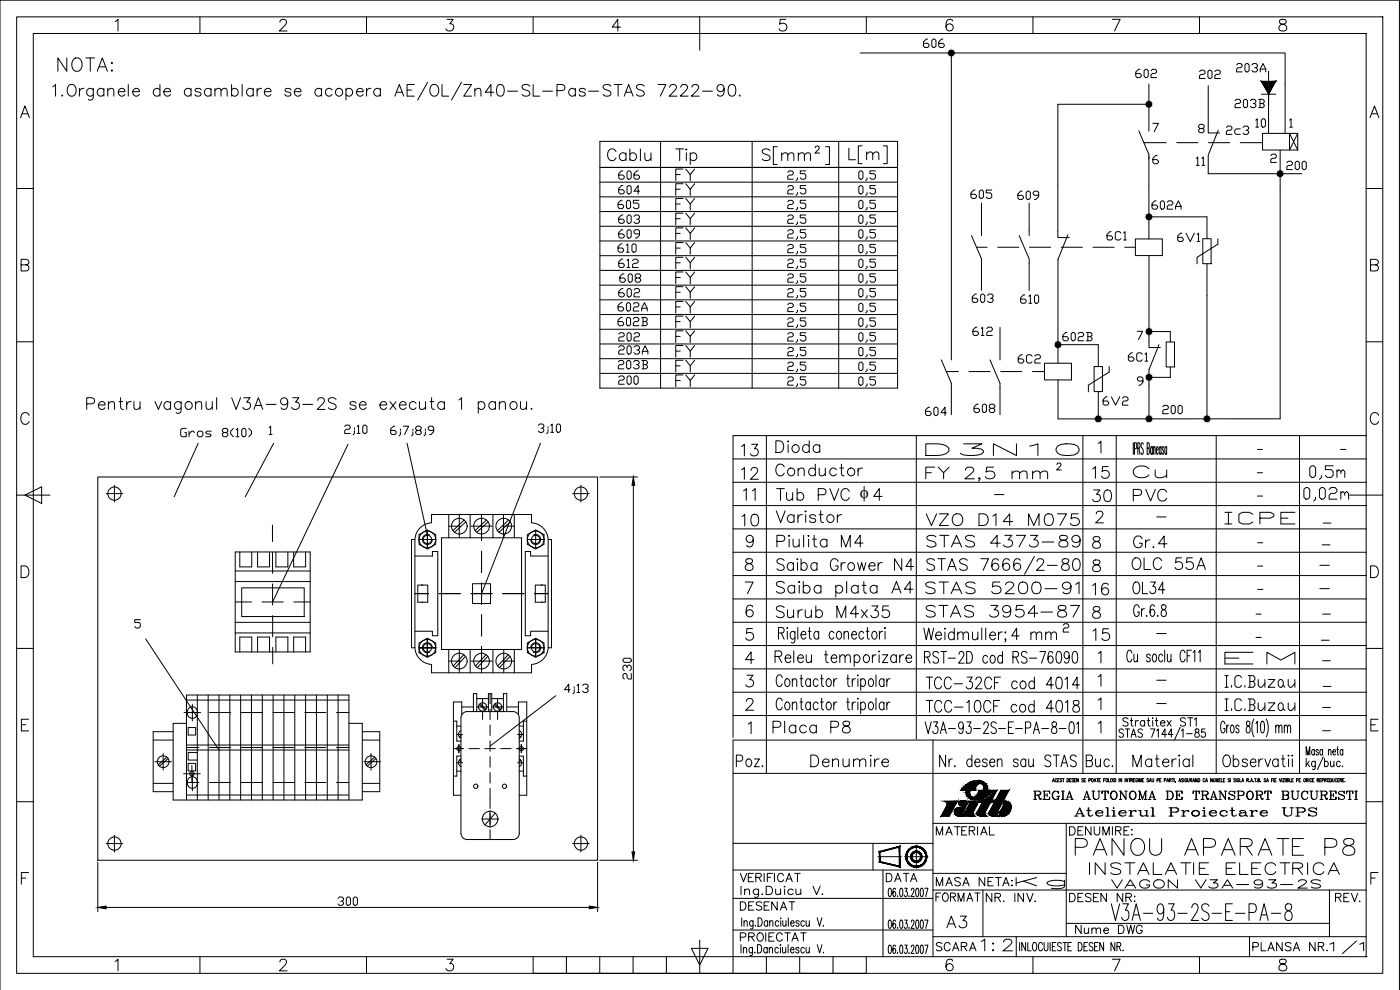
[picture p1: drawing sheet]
<svg xmlns="http://www.w3.org/2000/svg" width="420mm" height="297mm" viewBox="0 0 420 297" stroke-linecap="round" stroke-linejoin="round" font-family="sans-serif">
<defs><g id="words">
<g font-size="9.3">
<text x="227.5" y="50.4">S[mm ]</text>
<text x="253.6" y="50.4">L[m]</text>
<text x="276.9" y="173.6">STAS 7666/2-80</text>
</g>
<g font-size="8.8">
<text x="321.4" y="257.9">PANOU APARATE P8</text>
<text x="332.3" y="277.3">V3A-93-2S-E-PA-8</text>
</g>
<g font-size="8.4">
<text x="24.7" y="125.2">Pentru vagonul V3A-93-2S se executa 1 panou.</text>
<text x="231.8" y="180.3">Saiba plata A4</text>
</g>
<g font-size="7.9">
<text x="276.6" y="145.7">FY 2,5 mm</text>
<text x="390.2" y="151.7">0,02m</text>
</g>
<g font-size="7.5">
<text x="16.2" y="22.6">NOTA:</text>
<text x="391.9" y="145">0,5m</text>
<text x="397.9" y="287.5">1/1</text>
</g>
<g font-size="7.1">
<text x="181" y="49.4">Cablu</text>
<text x="201.4" y="60">FY</text>
<text x="201.4" y="55.4">FY</text>
<text x="201.4" y="68.8">FY</text>
<text x="201.4" y="77.6">FY</text>
<text x="201.4" y="81.8">FY</text>
<text x="201.4" y="86.4">FY</text>
<text x="201.4" y="95.2">FY</text>
<text x="201.4" y="99.5">FY</text>
<text x="201.4" y="108.3">FY</text>
<text x="201.4" y="117.1">FY</text>
<text x="221.2" y="137.9">13</text>
<text x="231.8" y="136.9">Dioda</text>
<text x="276.6" y="137.9">D3N10</text>
<text x="231.8" y="143.9">Conductor</text>
<text x="221.2" y="145">12</text>
<text x="326.7" y="144.6">15</text>
<text x="339" y="144.6">Cu</text>
<text x="221.9" y="151.3">11</text>
<text x="231.8" y="151.3">Tub PVC 4</text>
<text x="326.7" y="151.7">30</text>
<text x="339" y="151.7">PVC</text>
<text x="221.5" y="159.1">10</text>
<text x="231.8" y="158">Varistor</text>
<text x="276.6" y="158.7">VZO D14 M075</text>
<text x="366.5" y="158.4">ICPE</text>
<text x="231.8" y="165.5">Piulita M4</text>
<text x="276.9" y="165.5">STAS 4373-89</text>
<text x="339" y="165.5">Gr.4</text>
<text x="231.8" y="172.5">Saiba Grower N4</text>
<text x="338.7" y="172.2">OLC 55A</text>
<text x="231.8" y="186.6">Surub M4x35</text>
<text x="276.6" y="186.3">STAS 3954-87</text>
<text x="326.7" y="193.3">15</text>
<text x="366.5" y="200.4">EM</text>
<text x="276.6" y="207.8">TCC-32CF cod 4014</text>
<text x="366.5" y="207.4">I.C.Buzau</text>
<text x="276.6" y="214.8">TCC-10CF cod 4018</text>
<text x="366.5" y="214.5">I.C.Buzau</text>
<text x="230.7" y="221.2">Placa P8</text>
<text x="219.8" y="231.4">Poz.</text>
<text x="242" y="231.4">Denumire</text>
<text x="325.6" y="263.5">INSTALATIE ELECTRICA</text>
<text x="282.9" y="279.8">A3</text>
<text x="293.2" y="286.5">1:2</text>
</g>
<g font-size="6.6">
<text x="235.3" y="60">2,5</text>
<text x="235.3" y="68.8">2,5</text>
<text x="235.3" y="77.6">2,5</text>
<text x="235.3" y="86.4">2,5</text>
<text x="235.3" y="95.2">2,5</text>
<text x="235.3" y="104.1">2,5</text>
<text x="235.3" y="112.9">2,5</text>
<text x="276.6" y="179.2">STAS 5200-91</text>
<text x="326.7" y="179.6">16</text>
<text x="338.7" y="179.2">OL34</text>
<text x="303.7" y="267.8">Kg</text>
</g>
<g font-size="6.2">
<text x="339.7" y="24.7">602</text>
<text x="235.3" y="55.4">2,5</text>
<text x="256.5" y="55.4">0,5</text>
<text x="235.3" y="64.2">2,5</text>
<text x="256.5" y="64.2">0,5</text>
<text x="235.3" y="73">2,5</text>
<text x="256.5" y="73">0,5</text>
<text x="235.3" y="81.8">2,5</text>
<text x="256.5" y="81.8">0,5</text>
<text x="184.9" y="86.1">608</text>
<text x="235.3" y="90.7">2,5</text>
<text x="256.5" y="90.7">0,5</text>
<text x="184.1" y="99.1">602B</text>
<text x="235.3" y="99.5">2,5</text>
<text x="256.5" y="99.5">0,5</text>
<text x="184.5" y="103.7">202</text>
<text x="235.3" y="108.3">2,5</text>
<text x="256.5" y="108.3">0,5</text>
<text x="235.3" y="117.1">2,5</text>
<text x="256.5" y="117.1">0,5</text>
<text x="190.5" y="205" transform="rotate(-90 190.5 205)">230</text>
<text x="220.8" y="274.5">DESENAT</text>
</g>
<g font-size="5.7">
<text x="275.9" y="15.5">606</text>
<text x="370.1" y="22.9">203A</text>
<text x="358.8" y="24.7">202</text>
<text x="369.4" y="33.5">203B</text>
<text x="366.9" y="41.6">2c3</text>
<text x="375.7" y="39.5">10</text>
<text x="357.7" y="50.8">11</text>
<text x="384.9" y="52.2">200</text>
<text x="184.5" y="55">606</text>
<text x="184.5" y="59.3">604</text>
<text x="184.1" y="63.9">605</text>
<text x="290" y="60.7">605</text>
<text x="304.1" y="61">609</text>
<text x="344.7" y="63.9">602A</text>
<text x="184.5" y="68.1">603</text>
<text x="184.1" y="76.9">610</text>
<text x="184.5" y="72.7">609</text>
<text x="330.9" y="73.4">6C1</text>
<text x="352.1" y="73.7">6V1</text>
<text x="184.5" y="81.5">612</text>
<text x="184.1" y="94.5">602A</text>
<text x="184.5" y="90.3">602</text>
<text x="290.7" y="92.1">603</text>
<text x="305.2" y="92.1">610</text>
<text x="290.7" y="102">612</text>
<text x="184.5" y="107.6">203A</text>
<text x="317.9" y="103.4">602B</text>
<text x="184.1" y="111.8">203B</text>
<text x="304.4" y="110.1">6C2</text>
<text x="337.3" y="109.7">6C1</text>
<text x="184.5" y="116.4">200</text>
<text x="276.6" y="125.9">604</text>
<text x="291" y="124.9">608</text>
<text x="329.8" y="122.8">6V2</text>
<text x="347.8" y="125.2">200</text>
<text x="52.9" y="132.3">Gros 8(10)</text>
<text x="309" y="240.9">REGIA AUTONOMA DE TRANSPORT BUCURESTI</text>
<text x="279.8" y="251.9">MATERIAL</text>
<text x="319.6" y="251.9">DENUMIRE:</text>
<text x="321.4" y="246.2">Atelierul Proiectare UPS</text>
<text x="220.8" y="265.6">VERIFICAT</text>
<text x="264.6" y="265.6">DATA</text>
<text x="279.8" y="267.1">MASA NETA:</text>
<text x="332.3" y="267.8">VAGON V3A-93-2S</text>
<text x="100.2" y="272.7">300</text>
<text x="279.8" y="271.6">FORMAT</text>
<text x="294.9" y="271.6">NR. INV.</text>
<text x="319.6" y="271.6">DESEN NR:</text>
<text x="399.7" y="271.6">REV.</text>
<text x="321.7" y="281.2">Nume DWG</text>
<text x="220.8" y="283.6">PROIECTAT</text>
<text x="279.8" y="286.5">SCARA</text>
<text x="374.6" y="286.5">PLANSA NR.</text>
</g>
<text font-size="5.2" x="258" y="149.5">f</text>
<g font-size="2.6">
<text x="376.1" y="136.2">-</text>
<text x="401.1" y="136.2">-</text>
<text x="376.1" y="143.2">-</text>
<text x="297.4" y="149.6">-</text>
<text x="376.1" y="149.9">-</text>
<text x="346.1" y="156.3">-</text>
<text x="395.8" y="158">-</text>
<text x="376.1" y="164">-</text>
<text x="395.5" y="164.7">-</text>
<text x="376.1" y="171.1">-</text>
<text x="394.8" y="170.7">-</text>
<text x="376.1" y="178.2">-</text>
<text x="394.8" y="177.8">-</text>
<text x="375.7" y="185.6">-</text>
<text x="395.8" y="185.6">-</text>
<text x="346.1" y="191.2">-</text>
<text x="375.7" y="192.6">-</text>
<text x="395.5" y="193.3">-</text>
<text x="395.8" y="199.3">-</text>
<text x="346.1" y="205.3">-</text>
<text x="395.8" y="207.1">-</text>
<text x="346.1" y="212.4">-</text>
<text x="395.8" y="213.4">-</text>
<text x="395.8" y="220.5">-</text>
</g>
</g></defs>
<!-- layer: 0 -->
<g fill="#000" stroke="#000" stroke-width=".3">
<path d="M344.8 31.3h.7v.2zM378.8 24.5h3.8l-1.9 3.5zM344.8 99.5h.8v.1zM344.1 113l.7 .2h-.7zM329.6 125.7h.8l-.1 .2zM344.8 125.7h.8v.1zM362.2 125.7h.8v.1zM190.1 143.1l.4 2.5h-.8zM293.5 238.2l1.4 1.5-1.6-1.1zM293.7 234.3l.9 .1zM293.7 235.2l.5-.1zM294.3 235.1l.4 .1z"/>
<path d="M294.5 238.1l.9 .8-.5 .8zM294.6 234.4l.5 .2zM293.3 238.6l1.6 1.1zM295.1 234.6l.7 .6zM294.5 238.1h1.4l-.5 .8zM295.4 238.9l.4 .4-.9 .4zM295.9 238.1l-.1 1.2-.4-.4zM295.9 238.1l.5 .8-.6 .4zM296.3 236.2l.1 .6zM296.1 239.6l.4-.3 1.1 .8zM189.7 255.6h.8l-.4 2.5zM284.2 241.4l2.7-.3-2.7 .6z"/>
<path d="M286.5 243.7l2.5 .2 .1 .6zM287.7 240.9v.3zM288.8 240.2l.1 1.6zM288.9 241.8h.2zM289.6 243.7v.5zM289.6 244.2l.2 .4zM290.7 240.6l.2 .4zM290.8 244.9l1.5-.2 .3 .2zM289.8 244.6l1 .3zM292 244l.1 .5zM292.9 240.7l.3 .4zM293.2 241.1l-.1 .5z"/>
<path d="M293.3 243.7l-.1 .5zM293.2 244.2l.3 .4zM293.3 240.4h.5l-.4 .4zM293.8 240.4l1.2-.1zM293.5 244.6l1 .3zM295.6 244.1l.1 .4zM295.6 243.7v.2zM296.9 243.7l-.1 .5zM296.8 244.2l.3 .4zM297.6 240.1h1.4l-.4 .7zM297.1 244.6l1 .3zM299.2 244.1l.1 .4z"/>
<path d="M299.3 243.7l-.1 .2zM300 243.8v.5zM300 244.3l.3 .4zM301.9 240.4l-.6 1.1zM300.3 244.7l1 .2zM301.6 240.4l-.3 .9zM301.4 240.8v.2zM301.9 244.7l.8-.7zM303.3 243.1l-.6 .9zM303.5 242l-.2 1.1zM29.3 272.3l2.5-.4v.8zM176.8 271.9l2.5 .4-2.5 .4z"/>
<path d="M344.1 31.5v.1l.7-.3zM344.1 31.6l.7-.3-.6 .5zM344.2 31.8l.1 .1 .5-.6z"/>
<path d="M344.1 31v.1l.7 .2zM344.1 31.1l.7 .2h-.8zM344 31.3l.1 .2 .7-.2z"/>
<path d="M344.8 31.3l-.5 .6 .2 .1zM344.8 31.3l-.2 .7h-.1zM344.8 31.3l-.2 .7h.2z"/>
<path d="M344.3 30.7l.5 .6-.3-.7zM344.3 30.7l.5 .6-.6-.5zM344.2 30.8l-.1 .2 .7 .3z"/>
<path d="M344.8 31.3v.7h.2zM344.8 31.3l.3 .7h-.1zM344.8 31.3l.3 .7 .2-.1z"/>
<path d="M344.8 30.5v.8l.2-.7zM344.6 30.6l.2-.1v.8zM344.5 30.6l.3 .7-.2-.7z"/>
<path d="M344.8 31.3l.5 .6 .1-.1zM344.8 31.3l.7 .3-.1 .2zM344.8 31.3l.7 .3v-.1z"/>
<path d="M345.3 30.7l-.5 .6 .6-.5zM345.1 30.6l.2 .1-.5 .6zM345 30.6l-.2 .7 .3-.7z"/>
<path d="M344.8 31.3h.7v-.2zM344.8 31.3l.7-.3v.1zM344.8 31.3l.7-.3-.1-.2z"/>
<path d="M382.5 24.6l-1.8 3.2v.5zM382.5 24.6l.4-.2-2.2 3.9zM379 24.6h3.5l.4-.2zM378.6 24.4h4.3l-3.9 .2zM378.6 24.4l2.1 3.4-1.7-3.2zM378.6 24.4l2.1 3.4v.5z"/>
<path d="M344.1 99.6v.2l.7-.3zM344.1 99.8l.7-.3-.6 .4zM344.2 99.9l.2 .2 .4-.6z"/>
<path d="M344.1 99.2v.1l.7 .2zM344.1 99.3l.7 .2h-.7zM344.1 99.5v.1l.7-.1z"/>
<path d="M344.4 98.9l.4 .6-.3-.7zM344.2 99l.2-.1 .4 .6zM344.2 99l-.1 .2 .7 .3z"/>
<path d="M344.8 98.7v.8l.2-.8zM344.7 98.7h.1v.8zM344.5 98.8l.3 .7-.1-.8z"/>
<path d="M345.3 98.9l-.5 .6 .6-.5zM345.2 98.8l.1 .1-.5 .6zM345 98.7l-.2 .8 .4-.7z"/>
<path d="M344.8 99.5h.8v-.2zM344.8 99.5l.7-.3 .1 .1zM344.8 99.5l.7-.3-.1-.2z"/>
<path d="M344.1 113.2v.2l.7-.2zM344.1 113.4l.7-.2-.7 .3zM344.1 113.5l.1 .2 .6-.5z"/>
<path d="M344.2 113.7l.2 .1 .4-.6zM344.8 113.2l-.3 .7-.1-.1zM344.8 113.2l-.3 .7h.2z"/>
<path d="M344.2 112.8l.6 .4-.4-.6zM344.2 112.8l.6 .4-.7-.3zM344.1 112.9v.1l.7 .2z"/>
<path d="M344.8 99.5l-.4 .6 .1 .1zM344.8 99.5l-.1 .7h-.2zM344.8 99.5l-.1 .7h.1z"/>
<path d="M344.8 113.2l-.1 .7 .1 .1zM344.8 113.2l.2 .7-.2 .1zM344.8 113.2l.2 .7h.2z"/>
<path d="M344.7 112.5l.1 .7v-.7zM344.5 112.5h.2l.1 .7zM344.4 112.6l.4 .6-.3-.7z"/>
<path d="M344.8 99.5v.7h.2zM344.8 99.5l.4 .7h-.2zM344.8 99.5l.4 .7 .1-.1z"/>
<path d="M344.8 113.2l.4 .7 .1-.1zM344.8 113.2l.6 .5-.1 .1zM344.8 113.2l.6 .5 .1-.2z"/>
<path d="M345.2 112.5l-.4 .7 .5-.6zM345 112.5h.2l-.4 .7zM344.8 112.5v.7l.2-.7z"/>
<path d="M344.8 99.5l.5 .6 .1-.2zM344.8 99.5l.7 .3-.1 .1zM344.8 99.5l.7 .3 .1-.2z"/>
<path d="M344.8 113.2l.7 .3 .1-.1zM344.8 113.2h.8v.2zM344.8 113.2h.8v-.2z"/>
<path d="M344.8 113.2l.8-.2-.1-.1zM344.8 113.2l.6-.4 .1 .1zM345.3 112.6l-.5 .6 .6-.4z"/>
<path d="M328.9 125.9v.1l.7-.3zM328.9 126l.7-.3-.6 .4zM329 126.1l.1 .2 .5-.6z"/>
<path d="M328.9 125.4v.1l.7 .2zM328.9 125.5l.7 .2h-.7zM328.9 125.7v.2l.7-.2z"/>
<path d="M329.6 125.7l-.5 .6 .2 .1zM329.6 125.7l-.2 .7h-.1zM329.6 125.7l-.2 .7h.2z"/>
<path d="M329.1 125.1l.5 .6-.3-.7zM329.1 125.1l.5 .6-.6-.5zM329 125.2l-.1 .2 .7 .3z"/>
<path d="M329.6 125.7v.7h.2zM329.6 125.7l.3 .7h-.1zM329.6 125.7l.3 .7 .2-.1z"/>
<path d="M329.6 124.9v.8l.2-.7zM329.4 125l.2-.1v.8zM329.3 125l.3 .7-.2-.7z"/>
<path d="M329.6 125.7l.5 .6 .1-.2zM329.6 125.7l.7 .3-.1 .1zM329.6 125.7l.7 .3v-.1z"/>
<path d="M330.1 125.1l-.5 .6 .6-.5zM329.9 125l.2 .1-.5 .6zM329.8 125l-.2 .7 .3-.7z"/>
<path d="M329.6 125.7h.8l-.1-.2zM329.6 125.7l.7-.3v.1zM329.6 125.7l.7-.3-.1-.2z"/>
<path d="M344.1 125.8v.2l.7-.3zM344.1 126l.7-.3-.6 .4zM344.2 126.1l.2 .2 .4-.6z"/>
<path d="M344.1 125.4v.1l.7 .2zM344.1 125.5l.7 .2h-.7zM344.1 125.7v.1l.7-.1z"/>
<path d="M344.8 125.7l-.4 .6 .1 .1zM344.8 125.7l-.1 .7h-.2zM344.8 125.7l-.1 .7h.1z"/>
<path d="M344.4 125.1l.4 .6-.3-.7zM344.2 125.2l.2-.1 .4 .6zM344.2 125.2l-.1 .2 .7 .3z"/>
<path d="M344.8 125.7v.7h.2zM344.8 125.7l.4 .7h-.2zM344.8 125.7l.4 .7 .1-.1z"/>
<path d="M344.8 124.9v.8l.2-.8zM344.7 124.9h.1v.8zM344.5 125l.3 .7-.1-.8z"/>
<path d="M344.8 125.7l.5 .6 .1-.2zM344.8 125.7l.7 .3-.1 .1zM344.8 125.7l.7 .3 .1-.2z"/>
<path d="M345.3 125.1l-.5 .6 .6-.5zM345.2 125l.1 .1-.5 .6zM345 124.9l-.2 .8 .4-.7z"/>
<path d="M344.8 125.7h.8v-.2zM344.8 125.7l.7-.3 .1 .1zM344.8 125.7l.7-.3-.1-.2z"/>
<path d="M361.5 125.8l.1 .2 .6-.3zM361.6 126l.6-.3-.6 .4zM361.6 126.1l.2 .2 .4-.6z"/>
<path d="M361.6 125.3l-.1 .2 .7 .2zM361.5 125.5l.7 .2h-.7zM361.5 125.7v.1l.7-.1z"/>
<path d="M362.2 125.7l-.4 .6 .1 .1zM362.2 125.7l-.1 .7h-.2zM362.2 125.7l-.1 .7h.1z"/>
<path d="M361.8 125.1l.4 .6-.3-.7zM361.8 125.1l.4 .6-.6-.5zM361.6 125.2v.1l.6 .4z"/>
<path d="M362.2 125.7v.7h.2zM362.2 125.7l.4 .7h-.2zM362.2 125.7l.4 .7 .1-.1z"/>
<path d="M362.2 124.9v.8l.2-.8zM362.1 124.9h.1v.8zM361.9 125l.3 .7-.1-.8z"/>
<path d="M362.2 125.7l.5 .6 .1-.2zM362.2 125.7l.7 .3-.1 .1zM362.2 125.7l.7 .3 .1-.2z"/>
<path d="M362.7 125.1l-.5 .6 .6-.5zM362.6 125l.1 .1-.5 .6zM362.4 124.9l-.2 .8 .4-.7z"/>
<path d="M362.2 125.7h.8v-.2zM362.2 125.7l.7-.4 .1 .2zM362.2 125.7l.7-.4-.1-.1z"/>
<path d="M288.8 236.5l.7 .6h-1.2zM288.8 236.5l.7 .6 .3-.4z"/>
<path d="M289.3 236l.5 .7-1-.2zM289.3 236l.5 .7 .3-.3z"/>
<path d="M289.3 236l.5-.4 .3 .8zM289.8 235.6l.3 .8 .3-.2z"/>
<path d="M289.8 235.6l.6-.5v1.1zM290.4 235.1v1.1h1.4z"/>
<path d="M290 237.6l.1 .6zM290 237.8l.1 .4z"/>
<path d="M290 237.6l.1 .6 .9-.7zM290.1 238.2l.9-.7v.5z"/>
<path d="M290 237.1v.5l1.1-.5zM290 237.6l1.1-.5-.1 .4z"/>
<path d="M290.1 238.2l.2 .6 .7-.8zM291 238l.1 .4-.8 .4z"/>
<path d="M290.2 236.7l-.2 .4 1.4-.5zM290 237.1l1.4-.5-.3 .5z"/>
<path d="M290.3 238.8l.4 .5 .4-.9zM291.1 238.4l.1 .4-.5 .5z"/>
<path d="M290.4 235.1l.7-.4 .7 1.5zM291.1 234.7l.7 1.5z"/>
<path d="M290.4 236.2l-.2 .5 1.6-.5zM290.2 236.7l1.6-.5-.4 .4z"/>
<path d="M290.7 239.3l.5 .4v-.9zM291.2 238.8l.4 .3-.4 .6z"/>
<path d="M291.6 239.1l-.4 .6 .5 .2zM291.6 239.1l.3 .1-.2 .7z"/>
<path d="M291.9 239.2l-.2 .7 .6 .1zM291.9 239.2l.4 .1v.7z"/>
<path d="M291.8 234.4h.4l-.4 1.8zM292.2 234.4l-.4 1.8zM291.8 234.4v1.8zM291.1 234.7l.7 1.5v-1.8z"/>
<path d="M292.3 239.3v.7h.6zM292.3 239.3l.4-.2 .2 .9z"/>
<path d="M291.7 236.8h.9v.3zM291.7 236.8v.3h.9z"/>
<path d="M291.7 236.5l1-.1-.1 .4zM291.7 236.5v.3h.9z"/>
<path d="M291.8 236.2l1.1-.3-.2 .5zM291.8 236.2l-.1 .3 1-.1z"/>
<path d="M293.1 234.3h.6l-1.9 1.9zM291.8 236.2l1.9-1.9zM293.1 234.3l-1.3 1.9zM292.2 234.4l-.4 1.8 1.3-1.9z"/>
<path d="M291.8 236.2l1.6-.9-.5 .6zM291.8 236.2l1.1-.3z"/>
<path d="M292.9 239l.6 1 .6-.1zM293.3 238.6l.8 1.3-1.2-.9z"/>
<path d="M293.6 238l-.1 .2 1-.1zM293.5 238.2l1-.1 .4 1.6z"/>
<path d="M293.7 237.1v.5l1-.5zM293.7 237.6l1-.5-.1 .5z"/>
<path d="M293.7 237.6l-.1 .4 1-.4zM293.6 238l1-.4-.1 .5z"/>
<path d="M293.7 234.3l.2 .8-.5 .2zM291.8 236.2l1.6-.9 .3-1z"/>
<path d="M293.3 238.6l.8 1.3 .8-.2zM293.3 238.6l1.6 1.1z"/>
<path d="M294.1 235.1h.4zM294.1 235.1h.4z"/>
<path d="M293.9 235.1l.7-.7-.1 .7zM293.7 234.3l.2 .8 .7-.7z"/>
<path d="M295 237.6l.9 .5h-1.4zM295 237.6l.9 .5 .2-.4z"/>
<path d="M294.5 235.1l.6-.5-.2 .7zM294.6 234.4l-.1 .7 .6-.5z"/>
<path d="M295.2 237.2l.9 .5-1.1-.1zM295.2 237.2l.9 .5 .2-.4z"/>
<path d="M294.9 235.3l.9-.1-.7 .4zM295.1 234.6l-.2 .7 .9-.1z"/>
<path d="M295.3 236.8l1 .5-1.1-.1zM295.3 236.8l1 .5 .1-.5z"/>
<path d="M295.1 235.6h1l-.8 .5zM295.1 235.6h1l-.3-.4z"/>
<path d="M295.4 236.5l1 .3h-1.1zM295.4 236.5l1 .3-.1-.6z"/>
<path d="M295.3 236.1l1 .1-.9 .3zM295.3 236.1l1 .1-.2-.6z"/>
<path d="M295.2 240.1h2.4l-2-.2zM295.2 240.1h2.4l-2.1 .1z"/>
<path d="M295.6 239.9l2 .2-1.5-.5zM295.6 239.9l2 .2z"/>
<path d="M295.9 238.1l1.1 .2-.7-.5zM295.9 238.1l1.1 .2-.6 .6z"/>
<path d="M296.6 237.5l-.3 .3h1.3zM296.3 237.8h1.3l-.6 .5z"/>
<path d="M296.8 237.1l-.2 .4 1.5-.4zM296.6 237.5l1.5-.4-.5 .7z"/>
<path d="M297 238.9l.6 1.2-.3-1.5zM297 238.9l.6 1.2zM296.5 239.3l1.1 .8zM296.5 239.3l.5-.4 .6 1.2z"/>
<path d="M298.2 237.7l-.4 .5-.2 1.9zM297.8 238.2l-.2 1.9zM297.3 238.6l.3 1.5zM297.3 238.6l.5-.4-.2 1.9z"/>
<path d="M298.6 237.1l-.4 .6 .9-.6zM298.2 237.7l.9-.6-1.5 3z"/>
<path d="M299.6 239.7l-.8 1.4 4-4zM302.8 237.1l-3.5 6.6-.5-2.6z"/>
<path d="M300.4 237.1l-1.4 2.6 3.8-2.6zM299 239.7l3.8-2.6-3.2 2.6z"/>
<path d="M263.9 255.4l.2 .2 6-1.7zM264.1 255.6l6-1.7-.2 .3zM270.1 253.9l-.2 .3 .2 6zM269.9 254.2l.2 6-.2-.3zM263.9 258.6l6.2 1.6-.2-.3zM263.9 258.6l.2-.1 5.8 1.4zM263.9 255.4v3.2l.2-.1zM263.9 255.4l.2 .2v2.9z"/>
<path d="M274.8 258.4l.2 .3h-.3zM274.8 258.4l.2 .3v-.3zM275 258.4l.3 .3h-.3zM275 258.4l.3 .3-.1-.3zM275.2 258.4l.3 .2-.2 .1zM275.2 258.4l.3 .2-.1-.2zM275.4 258.4l.3 .1-.2 .1zM275.4 258.4l.3 .1-.1-.2zM275.6 258.3l.3 .1-.2 .1zM275.6 258.3l.3 .1-.1-.2zM275.8 258.2h.3l-.2 .2zM275.8 258.2h.3l-.1-.2zM276 258h.3l-.2 .2zM276.1 257.8l-.1 .2h.3zM276.1 257.8h.3l-.1 .2zM276.2 257.7l-.1 .1h.3zM276.2 257.7l.3-.1-.1 .2zM276.3 257.5l-.1 .2 .3-.1zM276.3 257.5l.3-.2-.1 .3zM276.4 257.3l-.1 .2 .3-.2zM276.4 257.3l.2-.3v.3zM276.4 257v.3l.2-.3zM276.6 256.8v.2h-.2zM276.4 256.8v.2l.2-.2zM276.5 256.5l.1 .3h-.2zM276.3 256.6l.1 .2 .1-.3zM276.4 256.3l.1 .2-.2 .1zM276.2 256.4l.1 .2 .1-.3zM276.3 256.1l.1 .2-.2 .1zM276.1 256.2l.1 .2 .1-.3zM276.1 255.9l.2 .2-.2 .1zM276.1 255.9l-.1 .2 .1 .1zM275.9 255.7l.2 .2-.1 .2zM275.9 255.7l-.1 .2 .2 .2zM275.7 255.6l.2 .1-.1 .2zM275.7 255.6l-.1 .2 .2 .1zM275.5 255.5l.2 .1-.1 .2zM275.5 255.5l-.1 .2 .2 .1zM275.3 255.4l.2 .1-.1 .2zM275.3 255.4l-.1 .3h.2zM275 255.4h.3l-.1 .3zM275 255.4v.3h.2zM274.7 255.4h.3v.3zM274.7 255.4l.1 .3h.2zM274.5 255.5l.2-.1 .1 .3zM274.5 255.5l.1 .2h.2zM274.3 255.6l.2-.1 .1 .2zM274.3 255.6l.1 .2 .2-.1zM274 255.7l.3-.1 .1 .2zM274 255.7l.2 .2 .2-.1zM273.8 255.9l.2-.2 .2 .2zM273.8 255.9l.2 .2 .2-.2zM273.8 255.9l.2 .2h-.3zM273.7 256.1l.2 .1 .1-.1zM273.7 256.1l.2 .1-.4 .1zM273.5 256.3l.3 .1 .1-.2zM273.5 256.3l.3 .1-.3 .1zM273.5 256.5l.2 .1 .1-.2zM273.5 256.5l.2 .1-.3 .2zM273.4 256.8h.2l.1-.2zM273.4 256.8h.2l-.2 .2zM273.4 257h.2v-.2zM273.4 257h.2l-.2 .3zM273.6 257l-.2 .3h.2zM273.4 257.3h.2l-.1 .3zM273.6 257.3l-.1 .3 .2-.1zM273.5 257.6l.2-.1-.2 .3zM273.7 257.5l-.2 .3 .3-.1zM273.5 257.8l.3-.1-.1 .3zM273.8 257.7l-.1 .3 .2-.2zM273.7 258l.2-.2-.1 .4zM273.9 257.8l-.1 .4 .2-.2zM273.8 258.2l.2-.2v.4zM274 258v.4l.2-.2zM274.2 258.2l.1 .3-.3-.1zM274.2 258.2l.1 .3 .1-.2zM274.4 258.3l.1 .3-.2-.1zM274.4 258.3l.1 .3 .1-.2zM274.6 258.4l.1 .3-.2-.1zM274.6 258.4l.1 .3 .1-.3z"/>
<path d="M275 253.9h.3v.3zM275 253.9v.3h.3zM274.6 253.9h.4v.3zM274.6 253.9l.1 .3h.3zM274.3 254l.3-.1 .1 .3zM274.3 254l.1 .2h.3zM274 254.1l.3-.1 .1 .2zM274 254.1v.2l.4-.1zM273.6 254.2l.4-.1v.2zM273.6 254.2l.1 .3 .3-.2zM273.3 254.4l.3-.2 .1 .3zM273.3 254.4l.2 .2 .2-.1zM273 254.6l.3-.2 .2 .2zM273 254.6l.2 .2 .3-.2zM272.8 254.8l.2-.2 .2 .2zM272.8 254.8l.2 .2 .2-.2zM272.8 254.8l.2 .2-.4 .1zM272.6 255.1l.1 .2 .3-.3zM272.6 255.1l.1 .2-.3 .1zM272.4 255.4l.2 .1 .1-.2zM272.4 255.4l.2 .1-.4 .2zM272.2 255.7l.2 .1 .2-.3zM272.2 255.7l.2 .1-.4 .2zM272 256l.3 .1 .1-.3zM272 256l.3 .1-.4 .2zM271.9 256.3l.3 .1 .1-.3zM271.9 256.3l.3 .1-.3 .3zM271.9 256.7h.2l.1-.3zM271.9 256.7h.2l-.2 .3zM272.1 256.7l-.2 .3h.2zM271.9 257h.2l-.2 .4zM272.1 257l-.2 .4h.2zM271.9 257.4h.2l-.2 .3zM272.1 257.4l-.2 .3h.3zM271.9 257.7h.3l-.2 .4zM272.2 257.7l-.2 .4 .3-.1zM272 258.1l.3-.1-.1 .4zM272.3 258l-.1 .4 .2-.1zM272.2 258.4l.2-.1v.4zM272.4 258.3v.4l.2-.1zM272.4 258.7l.2-.1v.4zM272.6 258.6v.4l.1-.2zM272.6 259l.1-.2 .1 .5zM272.7 258.8l.1 .5 .2-.2zM272.8 259.3l.2-.2v.4zM273 259.1v.4l.2-.2zM273.2 259.3l.1 .4-.3-.2zM273.2 259.3l.1 .4 .2-.2zM273.5 259.5l.1 .4-.3-.2zM273.5 259.5l.1 .4 .1-.3zM273.7 259.6l.3 .4-.4-.1zM273.7 259.6l.3 .4v-.2zM274 259.8l.3 .3-.3-.1zM274 259.8l.3 .3 .1-.3zM274.4 259.8l.2 .4-.3-.1zM274.4 259.8l.2 .4 .1-.3zM274.7 259.9l.3 .3h-.4zM274.7 259.9l.3 .3v-.3zM275 259.9l.3 .3h-.3zM275 259.9l.3 .3v-.3zM275.3 259.9l.4 .2-.4 .1zM275.3 259.9l.4 .2-.1-.3zM275.6 259.8l.4 .2-.3 .1zM275.6 259.8l.4 .2-.1-.2zM275.9 259.8l.5 .1-.4 .1zM275.9 259.8l.5 .1-.2-.3zM276.2 259.6l.5 .1-.3 .2zM276.2 259.6l.5 .1-.2-.2zM276.5 259.5h.4l-.2 .2zM276.5 259.5h.4l-.1-.2zM276.8 259.3h.4l-.3 .2zM276.8 259.3h.4l-.2-.2zM277 259.1l.4-.1-.2 .3zM277.2 258.8l-.2 .3 .4-.1zM277.2 258.8l.4-.1-.2 .3zM277.4 258.6l-.2 .2 .4-.1zM277.4 258.6l.4-.2-.2 .3zM277.6 258.3l-.2 .3 .4-.2zM277.6 258.3l.3-.2-.1 .3zM277.7 258l-.1 .3 .3-.2zM277.7 258l.3-.3-.1 .4zM277.8 257.7l-.1 .3 .3-.3zM277.8 257.7l.3-.3-.1 .3zM277.9 257.4l-.1 .3 .3-.3zM278.1 257v.4h-.2zM277.9 257v.4l.2-.4zM278.1 256.7v.3h-.2zM277.9 256.7v.3l.2-.3zM278 256.3l.1 .4h-.2zM277.8 256.4l.1 .3 .1-.4zM277.9 256l.1 .3-.2 .1zM277.7 256.1l.1 .3 .1-.4zM277.8 255.7l.1 .3-.2 .1zM277.6 255.8l.1 .3 .1-.4zM277.6 255.4l.2 .3-.2 .1zM277.4 255.5l.2 .3v-.4zM277.4 255.1l.2 .3-.2 .1zM277.2 255.3l.2 .2v-.4zM277.2 254.8l.2 .3-.2 .2zM277.2 254.8l-.2 .2 .2 .3zM276.9 254.6l.3 .2-.2 .2zM276.9 254.6l-.1 .2 .2 .2zM276.7 254.4l.2 .2-.1 .2zM276.7 254.4l-.2 .2 .3 .2zM276.4 254.2l.3 .2-.2 .2zM276.4 254.2l-.2 .3 .3 .1zM276 254.1l.4 .1-.2 .3zM276 254.1l-.1 .2 .3 .2zM275.7 254l.3 .1-.1 .2zM275.7 254l-.1 .2 .3 .1zM275.3 253.9l.4 .1-.1 .2zM275.3 253.9v.3h.3z"/>
<path d="M283.3 240.4h4.1zM283.7 240.5l3.7-.1-.2 .3z"/>
<path d="M283.7 240.5l.3 .3 3.2-.1zM284 240.8l3.2-.1-.3 .3z"/>
<path d="M284.2 241.7l-1.8 3.2 4.5-3.8zM282.4 244.9l4.5-3.8-2 3.8z"/>
<path d="M284.2 241.2v.2l2.7-.3zM284.2 241.4l2.7-.3z"/>
<path d="M286.5 243.7l.4 .8zM286.6 244l.3 .5z"/>
<path d="M286.5 243.7l.4 .8h2.2zM286.9 244.5h2.2l.3 .3z"/>
<path d="M286.8 242.7l-.3 1 2.7-.3zM286.5 243.7l2.7-.3-.2 .5z"/>
<path d="M286.8 242.7l-.3 1zM286.7 242.9l-.2 .8z"/>
<path d="M286.9 244.5l.9 .4zM287.1 244.7l.7 .2z"/>
<path d="M286.9 244.5l.9 .4 1.6-.1zM287.8 244.9h2z"/>
<path d="M284 240.8l2.9 .2zM284 240.8l.2 .4 2.7-.1z"/>
<path d="M286.8 242.7l3.1-.6-2.2 .2zM286.8 242.7l3.1-.6-.7 1.3z"/>
<path d="M286.8 242.7l.9-.4zM286.8 242.7l.5-.3z"/>
<path d="M287.8 240.7v.6zM287.7 240.9l.1 .4z"/>
<path d="M287.9 240.6l.1 .9zM287.8 240.7l.2 .8z"/>
<path d="M287.9 240.6l.2 1v-1.2zM287.9 240.6l.2 1z"/>
<path d="M288.1 240.4l.2 1.3-.1-1.3zM288.1 240.4l.2 1.3-.2-.1z"/>
<path d="M288.2 240.4l.2 1.4v-1.5zM288.2 240.4l.2 1.4z"/>
<path d="M288.4 240.3l.2 1.5-.1-1.5zM288.4 240.3l.2 1.5z"/>
<path d="M288.5 240.3l.2 1.5zM288.5 240.3l.2 1.5z"/>
<path d="M288.7 240.2l.1 1.6zM288.7 240.2l.1 1.6z"/>
<path d="M288.9 240.2v1.6l.2-1.6zM289.1 240.2v1.6h-.2z"/>
<path d="M289.1 240.2v1.6zM289.1 240.2l.1 1.6z"/>
<path d="M289.2 240.2v1.6zM289.2 240.2l.1 1.6z"/>
<path d="M289.3 240.2v1.6zM289.3 240.2l.1 1.6z"/>
<path d="M289.4 240.2v1.6zM289.4 240.2l.2 1.6z"/>
<path d="M289.6 244.2l.2 .4 2.2-.8zM289.8 244.6l2.2-.8-.1 .5z"/>
<path d="M289.6 240.3v1.5zM289.6 240.3h.1v1.4z"/>
<path d="M289.6 243.7v.5l3.5-2.6zM289.6 244.2l3.5-2.6-1.1 2.2z"/>
<path d="M289.7 240.3v1.4zM289.7 240.3l.2 1.3z"/>
<path d="M289.8 244.6l1 .3 1.1-.6zM290.8 244.9l1.1-.6 .4 .4z"/>
<path d="M289.9 240.4v1.2l.1-.1zM289.9 240.4l.1 1.1z"/>
<path d="M290 240.5v1zM290 240.5l.2 .9z"/>
<path d="M290.1 240.6l.1 .8zM290.1 240.6l.1 .7z"/>
<path d="M290.2 240.7v.6zM290.2 240.7l.1 .4z"/>
<path d="M290.3 240.8v.3zM290.3 240.9v.2z"/>
<path d="M290.5 240.4l.4 .4 1-.4zM290.9 240.8l1-.4 1 .3z"/>
<path d="M290.9 241.4l-1.3 2.3 3.6-2.6zM289.6 243.7l3.6-2.6-.1 .5z"/>
<path d="M290.9 240.8v.6l2-.7zM290.9 241.4l2-.7 .3 .4z"/>
<path d="M291.9 240.4l1 .3zM292.3 240.5l.6 .2z"/>
<path d="M292.7 239.1l.2 .9h.6zM292.7 239.1l.2-.1 .6 1z"/>
<path d="M293.2 244.2l.3 .4 2.1-.3zM293.5 244.6l2.1-.3 .3 .4z"/>
<path d="M293.3 243.7l-.1 .5 2.4-.4zM293.2 244.2l2.4-.4v.5z"/>
<path d="M293.4 240.8l.4-.4 4.8 .4zM293.8 240.4l4.8 .4-1-.7z"/>
<path d="M293.5 244.6l1 .3 1.4-.2zM294.5 244.9l1.4-.2 .3 .2z"/>
<path d="M294.8 240.8l-1.5 2.9 3.9-2.9zM293.3 243.7l3.9-2.9-1.6 3z"/>
<path d="M295 240.3l.5-.1-.3-.1zM294.7 240.2l.5-.1z"/>
<path d="M296.8 244.2l.3 .4 2.1-.3zM297.1 244.6l2.1-.3-1.1 .6z"/>
<path d="M296.9 243.7l-.1 .5 2.4-.4zM296.8 244.2l2.4-.4v.5z"/>
<path d="M298.2 241.1l-1.3 2.6 1.9-2.6zM298.8 241.1l.4 2.7-2.3-.1zM298.8 241.1l.4 2.7z"/>
<path d="M298.1 244.9l1.4-.2 .3 .2zM298.1 244.9l1.4-.2-.3-.4z"/>
<path d="M300 243.8l.3 .9-.3-.4zM300 243.8l.3 .9 1 .2zM300.3 244.7l1 .2z"/>
<path d="M301.3 241.5l2 1.6-3.3 .7zM301.3 241.5l2 1.6 .2-1.1z"/>
<path d="M301.2 240.4l.1 .2 .3-.2zM301.3 240.6l.3-.2z"/>
<path d="M300 243.8l1.3 1.1 .6-.2zM300 243.8l2.7 .2-.8 .7zM300 243.8l2.7 .2 .6-.9z"/>
<path d="M301.3 240.6l.1 .2 .1-.2zM301.5 240.6l-.1 .2z"/>
<path d="M301.6 240.4h.3l-.5 .6zM301.9 240.4l-.6 .8z"/>
<path d="M301.9 240.4l1.1 .5zM302.4 240.5l.6 .4z"/>
<path d="M303 240.9l.5 1.1zM303.2 241.1l.3 .9z"/>
<path d="M301.3 241.5l1.7-.6 .5 1.1zM301.9 240.4l-.6 1.1 1.7-.6z"/>
</g>
<g fill="none" stroke="#000" stroke-width=".3">
<path d="M5 5.1h410v286.9h-410zM10 10.1h400v276.9h-400zM34.6 6.5l.8-.7v3.5M60 5.1v5M84 6.6l.3-.6 1-.2a.85 .85 0 0 1 .5 1.3l-2 2.2h2.4M110 5.1v5M134.2 5.8h1.8l-1 1.3a1.12 1.12 0 0 1 1.2 1.3 1.12 1.12 0 0 1-1.5 .9l-.5-.2-.4-.5M160 5.1v5M186.2 8.1h-2.5l1.7-2.3v3.5M210 5.1v10M235.8 5.8h-1.6l-.2 1.5a1.23 1.23 0 0 1 1.9 0 1.23 1.23 0 0 1-.3 1.8 1.23 1.23 0 0 1-1.8-.5M258.2 15.9h27.3"/>
<path d="M260 5.1v5M285.5 15.9h100.2v24.1M285.5 15.9v92.1M285.9 6.3a1 1 0 0 0-1-.5 1 1 0 0 0-.8 .7 2.53 2.53 0 0 0 .3 2.6 1.09 1.09 0 0 0 1.6-.4 1.09 1.09 0 0 0-.7-1.5 1.09 1.09 0 0 0-1.4 .9M310 5.1v5M333.8 5.8h2.4l-1.7 3.5M360 5.1v5M384.2 6a.7 .7 0 0 0 .3 1.1 1.45 1.45 0 0 1 1.7 1.5 1.22 1.22 0 0 1-1.4 .7 1.22 1.22 0 0 1-1-1.2 1.59 1.59 0 0 1 1.7-1 .7 .7 0 0 0 .3-1.1l-.5-.2zM6.2 35.3l1.3-3.5 1.3 3.5M6.7 34.1h1.6M341.8 39.3l3 7v25.4M344.8 31.3h-27.3v40h3.4"/>
<path d="M344.8 25.2v12.3M344.8 37.7v1.6M346 37h1.7l-1.3 2.5M360.1 38.6l-.4-.5v-.4l.4-.4h.9l.4 .4v.4l-.4 .5h-.9l-.4 .4v.4l.4 .4h.9l.4-.4v-.4l-.4-.4M362.6 25.7v14.2h3.4M365.6 39.1l-3 7.5v5.5h28.1M378.6 28.3h4.3M380.7 25.2v12.3M387.1 36.1l.4-.5v2.5M387.1 38.1h.8M411.2 35.3l1.3-3.5 1.3 3.5M411.7 34.1h1.6"/>
<path d="M5 56.6h5M180 50.2h89.4h-88.8M180 42.4h89.4v74h-89.4zM180 59.1h89.4M180 54.6h89.4M198.2 42.4v74M225.7 42.4v74M251.7 42.4v74M257.7 56.1l.4-.4h.5l.4 .4v1.7l-.4 .4h-.5l-.4-.4zM262.7 55.7h-1.6v.8h1.2l.4 .4v.9l-.4 .4h-.8l-.4-.4M343.3 42.8h6.7M347.2 46.6h-.4l-.8 .9v1.2l.4 .4h.8l.5-.4v-.4l-.5-.4h-1.2"/>
<path d="M353.2 42.8h6.3M362.7 42.8h6.3M372.2 42.8h6.7M378.9 40h10.6v5h-10.6zM381.4 46.7l.4-.5h.8l.5 .5v.4l-.5 .4h-.8l-.4 .4v.8h1.7M384.2 45v80.7h-66.7v-11.7M389.5 40l-2.5 5v-5l2.5 5M410 56.6h5M6.3 79.5l2-.2a.82 .82 0 0 0 0-1.3l-2-.2v3.5h1.5a.92 .92 0 0 0 .9-.9 .92 .92 0 0 0-.9-.9M180 67.9h89.4M180 72.3h89.4M180 76.7h89.4"/>
<path d="M180 63.5h89.4M258.1 64.5h.5l.4 .4v1.7l-.4 .4h-.5l-.4-.4v-1.7zM258.1 73.3h.5l.4 .5v1.6l-.4 .4h-.5l-.4-.4v-1.6zM262.7 64.5h-1.6v.8h1.2l.4 .5v.8l-.4 .4h-.8l-.4-.4M262.7 73.3h-1.6v.9h1.2l.4 .4v.8l-.4 .4h-.8l-.4-.4M291.5 70.7l3.1 7v9.4M293.1 74.2h3.2M294.6 60.9v9.8M299.4 74.2h6.4M305.9 70.7l3 7v1.4M308.9 60.9v9.8M308.9 79v8.2"/>
<path d="M309 74.2h6.3M317.5 77.8v31.2M318.5 74.2h6.3M320.5 70.4l-3 7.5M328 74.2h6.4M340.7 71.7h8.1v5h-8.1zM344.8 65.1h17.4v6.5M344.8 76.7v27.6h3.4M361 71.6h2.5v7.5h-2.5zM362.2 79.1v46.6M365.5 71.6v1.7l-6.2 3.9v2M411.3 79.5l2-.2a.82 .82 0 0 0 0-1.3l-2-.2v3.5h1.5a.92 .92 0 0 0 .9-.9 .92 .92 0 0 0-.9-.9"/>
<path d="M180 90h89.4M180 81.1h89.4M180 85.6h89.4M180 94.4h89.4M180 98.8h89.4M258.1 91h.5l.4 .4v1.7l-.4 .4h-.5l-.4-.4v-1.7zM258.1 82.2h.5l.4 .4v1.7l-.4 .4h-.5l-.4-.4v-1.7zM262.7 91h-1.6v.8h1.2l.4 .5v.8l-.4 .4h-.8l-.4-.4M262.7 82.2h-1.6v.8h1.2l.4 .4v.9l-.4 .4h-.8l-.4-.4M262.7 99.8h-1.6v.9h1.2l.4 .4v.8l-.4 .4h-.8l-.4-.4M300.1 98.2v9.8M341.3 99.4h1.6l-1.2 2.5"/>
<path d="M344.8 99.5h6.4v3.1M5 102.5h5M180 112h89.4M180 107.6h89.4M180 103.2h89.4M257.7 109.1l.4-.4h.5l.4 .4v1.6l-.4 .5h-.5l-.4-.5zM257.7 100.2l.4-.4h.5l.4 .4v1.7l-.4 .4h-.5l-.4-.4zM262.7 108.7h-1.6v.8h1.2l.4 .4v.8l-.4 .5h-.8l-.4-.5M282.5 108l3 7v9.4M284 111.5h3.6M290.8 111.5h6.3M297.1 108l3 7v9.4"/>
<path d="M300.3 111.5h6.4M313.5 109h8.1v5h-8.1zM317.5 103.4h12.1v6.6M328.4 110h2.5v7.5h-2.5zM329.6 117.5v8.2M332.9 110v1.6l-6.3 4v1.9M343 114.3h-1.2l-.4-.4v-.4l.4-.4h.8l.4 .4v1.2l-.8 .9h-.4M347.8 103.4l-3 7.5v14.8M350 102.6h2.5v7.5h-2.5zM351.2 110.1v3.1h-6.4M410 102.5h5M8.7 124.6a1.29 1.29 0 0 0-1.4-.8 1.29 1.29 0 0 0-1.1 1.3 1.54 1.54 0 0 0 .4 1.7 1.54 1.54 0 0 0 1.6 .3l.5-.6"/>
<path d="M59.5 133l-7.2 16.1M80.8 128.3l.4-.4v2.5M80.8 130.4h.8M82.1 133l-8.5 16.1M103.5 128l.4-.5h.8l.4 .5v.4l-.4 .4h-.8l-.4 .4v.9h1.6M104.4 133.3l-22.6 47.3M106.4 129.2v.9l-.4 .4M106.4 128.4v.4M107.2 128l.4-.5v2.6M107.2 130.1h.8M108.9 128l.4-.5h.4l.4 .5v1.6l-.4 .5h-.4l-.4-.5zM118.5 127.9h-.4l-.9 .8v1.3l.5 .4h.8l.4-.4v-.5l-.4-.4h-1.3"/>
<path d="M120.2 129.5v.9l-.5 .4M120.2 128.7v.4M121 127.9h1.7l-1.3 2.5M122.2 133l6.1 27.6M123.9 129.5v.9l-.4 .4M123.9 128.7v.4M125.2 129.1l-.5-.4v-.4l.5-.4h.8l.4 .4v.4l-.4 .4h-.8l-.5 .4v.5l.5 .4h.8l.4-.4v-.5l-.4-.4M127.7 129.5v.9l-.5 .4M127.7 128.7v.4M130.2 129.1h-1.3l-.4-.4v-.4l.4-.4h.8l.5 .4v1.2l-.9 .9h-.4M161.6 127.6l.4-.4h.8l.4 .4v.5l-.4 .4h-.4M162.2 133l-17.7 45.1"/>
<path d="M162.8 128.5l.4 .4v.4l-.4 .4h-.8l-.4-.4M164.5 128.9v.8l-.4 .4M164.5 128.1v.4M165.3 127.6l.4-.4v2.5M165.3 129.7h.8M167 127.6l.4-.4h.4l.4 .4v1.7l-.4 .4h-.4l-.4-.4zM220 137.7h190.1M230 130.7v91M275 130.7v91M325 130.7v91M335 130.7v91M365 130.7v91"/>
<path d="M390 130.7v91M410.1 130.7h-190.1v90.6M413.7 124.6a1.28 1.28 0 0 0-1.4-.8 1.28 1.28 0 0 0-1.1 1.3 1.53 1.53 0 0 0 .4 1.7 1.53 1.53 0 0 0 1.6 .3l.5-.6M5 148.6h10M7.5 148.6l5-2.6v5.1zM31.8 148.1h5M34.3 145.6v5M81.8 157.6v4.9M128.3 159.4v5M134.7 154.4v7M134.7 157.9h3.5M137.8 154.4v7"/>
<path d="M139.3 156l-3.4 3.2M139.8 156.6l-3.4 3.1M141.1 154.4v7M141.3 157.9h6.4M144.5 154.4v7.8M146 156l-3.4 3.2M146.5 156.6l-3.4 3.1M147.9 154.4v7M150.9 157.9h3.4M151.1 154.4v7M152.7 156l-3.4 3.2M153.2 156.6l-3.4 3.1"/>
<path d="M154.3 154.4v7M160.8 159.4v5M171.8 148.1h5M174.3 145.6v5M180 143.1h11.3M190.1 145.6v110M220 158.7h190.1M220 151.7h190.1M220 144.7h190.1M405 148.6h10M6.3 169.8h1.2a1.87 1.87 0 0 1 1.2 1.7 1.87 1.87 0 0 1-1.2 1.8h-1.2zM70.6 171.3h22.5"/>
<path d="M70.6 174.5h22.5M70.6 165.6h22.5v30h-22.5zM72 165.6v4.5h3.6v-4.5M72.5 176.4h18.8v8.6h-18.8zM77.3 165.6v4.5h3.6v-4.5M81.8 165.7v6.3M81.8 175.2v6.3M82.8 165.6v4.5h3.6v-4.5M88.1 165.6v4.5h3.6v-4.5M123.5 161.9h1v32.5h-1zM124.5 166.8h5.3v-1.3h1.6v25.3h-1.6v-1.4h-5.3M124.5 178.1h4.1"/>
<path d="M124.5 161.9a5.3 5.3 0 0 1 5-5v-2.5h30v2.5a5.3 5.3 0 0 1 5 5M125.4 175.5h3v5.2h-3zM125.8 160.4l2.5-1.4 2.5 1.4v2.9l-2.5 1.4-2.5-1.4zM125.8 161.9h5h-5M126.6 175.5h.1M129 160.5a1.5 1.5 0 0 0-2.1 .8 1.5 1.5 0 0 0 .9 2 1.5 1.5 0 0 0 1.9-1.1M131.8 178.1h6.4M132.5 161.4h24v33.5h-24zM141.3 178.1h6.4M141.8 175.1h5.4v6h-5.4zM144.5 165.4v6.4M144.5 174.9v6.4"/>
<path d="M150.9 178.1h6.3M158.3 160.4l2.5-1.4 2.5 1.4v2.9l-2.5 1.4-2.5-1.4zM158.3 161.9h5M160 160.5a1.5 1.5 0 0 1 2.1 .8 1.5 1.5 0 0 1-.9 2 1.5 1.5 0 0 1-1.9-1.1M160.4 178.1h4.1M160.6 175.5h3.1v5.2h-3.1zM162.4 175.5h.1M164.5 166.8h-5.3v-1.3h-1.6v25.3h1.6v-1.4h5.3M164.5 161.9h1v32.5h-1zM220 172.7h190.1M220 179.7h190.1M220 165.7h190.1"/>
<path d="M411.3 169.8h1.2a1.87 1.87 0 0 1 1.2 1.7 1.87 1.87 0 0 1-1.2 1.8h-1.2zM5 194.5h5M42.1 185.9h-1.7v.8h1.3l.4 .5v.8l-.4 .4h-.8l-.5-.4M43.7 191.7l22 33.3M70.6 180.6h4.9M70.6 186.7h22.5M70.6 189.9h22.5M72 195.6v-4.5h3.6v4.5M77.3 195.6v-4.5h3.6v4.5M78.7 180.6h6.3M81.8 184.7v6.4M81.8 194.2l.1 5"/>
<path d="M82.8 195.6v-4.5h3.6v4.5M88.1 195.6v-4.5h3.6v4.5M88.2 180.6h4.9M124.5 194.4a5.3 5.3 0 0 0 5 5v2.5h30v-2.5a5.3 5.3 0 0 0 5-5M125.8 192.9l2.5-1.4 2.5 1.4v2.9l-2.5 1.4-2.5-1.4zM125.8 194.4h5h-5M125.8 194.4h5M126.6 180.7h.1M128.3 191.9v5M129.7 194.1a1.5 1.5 0 0 0-1.9-1.2 1.5 1.5 0 0 0-.9 2 1.5 1.5 0 0 0 2.1 .8M134.7 198.4h3.5M134.7 194.9v7"/>
<path d="M137.8 194.9v7M139.2 196.4l-3.2 3.4M139.7 196.9l-3.1 3.4M141.1 194.9v7M141.3 198.4h6.4M144.5 184.5v6.3M144.5 194v7.9M145.9 196.4l-3.2 3.4M146.4 196.9l-3.2 3.4M147.9 194.9v7M150.9 198.4h3.4M151.2 194.9v7"/>
<path d="M152.5 196.4l-3.1 3.4M153 196.9l-3.1 3.4M154.3 194.9v7M158.3 192.9l2.5-1.4 2.5 1.4v2.9l-2.5 1.4-2.5-1.4zM158.3 194.4h5M159.3 194.1a1.5 1.5 0 0 1 1.9-1.2 1.5 1.5 0 0 1 .9 2 1.5 1.5 0 0 1-2.1 .8M160.8 191.9v5M162.4 180.7h.1M220 186.7h190.1M220 193.7h190.1M319.1 187.6l.4-.4h.8l.4 .4v.4l-.4 .4h-.8l-.4 .4v.8h1.6M410 194.5h5"/>
<path d="M6.4 217.5h1.3M8.6 215.8h-2.2v3.5h2.2M52 219.5h-6v18h6M55.2 213.8h5M56 217h-4v23h56.7v-23h-4M56 210h48.7M56.5 218.3h2.2v2.2h-2.2zM57.7 211.3v5M59.2 208.5v31.5M59.2 213.5a1.54 1.54 0 0 0-1.8-1.4 1.54 1.54 0 0 0-1.2 1.9 1.5 1.5 0 0 0 1.5 1.5 1.5 1.5 0 0 0 1.5-1.5M62.5 208.5v31.5M62.9 213.8h6.3"/>
<path d="M65.7 208.5v31.5M69 208.5v31.5M72.2 208.5v31.5M72.4 213.8h6.4M75.5 208.5v31.5M78.7 208.5v31.5M81.9 213.8h6.4M82 208.5v31.5M85.2 208.5v31.5M88.5 208.5v31.5M91.5 213.8h6.3M91.7 208.5v31.5"/>
<path d="M95 208.5v31.5M98.2 208.5v31.5M101 213.8h3.7M101.5 208.5v31.5M108.7 219.5h5.3v18h-5.3M136.1 216.4h1v6h1.2M137.1 217.9h1.2M138.3 219.2a1.25 1.25 0 0 0-.7 1.2 1.25 1.25 0 0 0 .7 1.1M138.6 212.1h3.5M138.6 214.5v-3.9h-2.5v28h2.2M138.9 214.1l1.2-.6h14l.8 .3 .8 1 .1 35.3-.2 .9-1 .8-14.5 .1-.9-.3-.8-1-.1-35.3zM142.1 213.5v-5.4h1v5.4"/>
<path d="M143.1 209.6h3.5M143.1 212.1h3.5M143.8 211.4l1.8 1.7M144.1 211.2l1.7 1.7M144.8 209.6v2.3M144.8 213.5v2.4M146.6 213.5v-5.4h1v5.4M147.1 208.1v3.1M147.1 212.7v3.2M147.1 217.5v3.2M147.6 209.6h3.5M147.6 212.1h3.5"/>
<path d="M148.3 211.4l1.8 1.7M148.6 211.2l1.7 1.7M149.3 209.6v2.3M149.3 213.5v2.4M151.1 213.5v-5.4h1v5.4M152.1 212.1h3.5M155.6 214.5v-3.9h2.5v28h-2.3M155.8 217.9h1.3M155.8 219.2a1.25 1.25 0 0 1 .8 1.2 1.25 1.25 0 0 1-.8 1.1M158.1 216.4h-1v6h-1.3M166.8 208.8l-19.7 15.1M171.1 206.9h-1.7l1.3-1.6v2.5"/>
<path d="M172.3 206.9v.9l-.4 .4M172.3 206.1v.4M173.2 205.7l.4-.4v2.5M173.2 207.8h.8M174.8 205.7l.5-.4h.8l.4 .4v.4l-.4 .4h-.4M176.1 206.5l.4 .4v.4l-.4 .5h-.8l-.5-.5M220 200.7h190.1M220 207.7h190.1M220 214.7h190.1M411.4 217.5h1.3M413.6 215.8h-2.2v3.5h2.2M46 222h6"/>
<path d="M46 235h6M46.5 228.5h5M49 226v5M50.1 227.2l-2.6 2.3M50.5 227.6l-2.7 2.3M55.1 232.2h5M56 238.5h48.7M56 224.3h3.7M56 234.8h3.7M56 223.5h48.7M56 225h48.7M56.5 229h2.2v2.3h-2.2z"/>
<path d="M57.6 229.7v5M57.7 232.3v5M59.2 225.8h-2.7v2.2h2.7M59.2 234.5a1.54 1.54 0 0 0-1.8-1.4 1.54 1.54 0 0 0-1.2 1.9 1.5 1.5 0 0 0 1.5 1.5 1.5 1.5 0 0 0 1.5-1.5M62.9 224.3h6.3M62.9 234.8h6.3M72.4 224.3h6.4M72.4 234.8h6.4M81.9 224.3h6.4M81.9 234.8h6.4M91.5 224.3h6.3M91.5 234.8h6.3"/>
<path d="M101 224.3h3.7M101 234.8h3.7M108.7 222h5.3M108.7 235h5.3M109.2 228.5h5M111.3 226v5M112.4 227.2l-2.6 2.3M112.8 227.6l-2.6 2.3M136.1 224.6h3M137.1 231.4h1.2M137.1 228.9h1.7M137.1 220.4h1.7"/>
<path d="M137.7 223.4v2.5M137.8 228.1l.5 .5M138.1 227.9l.2 .2M138.3 226.9h-1.2v6h-1M138.3 220.6l-.5 .5M138.3 221.1l-.2 .2M138.3 227.7a1.25 1.25 0 0 0-.7 1.2 1.25 1.25 0 0 0 .7 1.1M140.7 224.6h3.2M145.5 224.6h3.2M147.1 222.3v3.1M147.1 227v3.2M147.1 231.8v3.2"/>
<path d="M147.1 236.6v6M150.3 224.6h3.1M155 224.6h3.1M155.3 228.9h1.8M155.3 220.4h1.8M155.8 226.9h1.3v6h1M155.8 231.4h1.3M155.8 221.1l.3 .2M155.8 220.6l.5 .5M155.8 227.7a1.25 1.25 0 0 1 .8 1.2 1.25 1.25 0 0 1-.8 1.1M156.1 227.9l-.3 .2M156.3 228.1l-.5 .5"/>
<path d="M156.5 223.4v2.5M230 222v10M280 222v65M288.3 237.1h1.2M289.3 236l-.3 .3M290.4 236.2a2.34 2.34 0 0 0 1.5 3.7M291.1 237.1a1.48 1.48 0 0 0 .6 2M291.7 239.2h.2M291.8 236.2l-.1 .9h.9v-.4M291.9 239.2l.4 .1M292.7 236.4l-.1 .3M292.7 236.3v.1"/>
<path d="M293.2 234.3l-1.3 .1-1.2 .5M293.2 234.3l1.5 .2 1 .6M293.6 238l-.5 .9-.8 .4M293.6 238h.1M293.6 237.9v.1M293.6 237.9h.1M293.7 237.1h1l-.2 1M293.7 237.6l-.1 .3M293.7 237.1v.5M293.7 237.6h.1M293.7 235.1l-1 1.2M294.1 235l-.4 .1"/>
<path d="M294.1 235l.6 .2a1.37 1.37 0 0 1 .7 1.5M295.4 236.7l-.1 .4M295.7 235.1l.2 .2M295.7 239.8l-1 .4-1.4 .2M295.9 235.3l.5 1-.1 .8M296.3 237.1l-.4 1M296.8 237.1h1.3M297 238.9l1.6-1.8h.5l-1.5 3h1.4l-.4 .7h-1.4l-1.6 3 .1 .7 .5 .4h-1.7a1.01 1.01 0 0 1-1.2-1.2l1.5-2.9h-1.4M297.5 237.8h.1M300.4 237.1h2.4l-3.6 6.7 .1 .7 .5 .4h-1.7a1 1 0 0 1-1.2-1.2l1.3-2.6h.6l.8-1.4h-.6zM315.9 234.6l.3-1 .3 1M316 234.3h.3"/>
<path d="M317.2 233.8a.29 .29 0 0 0-.3-.2 .29 .29 0 0 0-.2 .4v.2a.29 .29 0 0 0 .2 .4 .29 .29 0 0 0 .3-.2M317.4 234.1h.3M317.9 233.6h-.5v1M318.7 233.7h-.6l.5 .5a.27 .27 0 0 1-.1 .4 .27 .27 0 0 1-.4-.2M318.9 233.6h.5M319.1 233.6v1M320.2 233.6a.5 .5 0 0 1 .6 .5 .5 .5 0 0 1-.6 .5zM321 234.1h.3M321.5 233.6h-.5v1M322.2 233.7h-.5l.4 .5a.27 .27 0 0 1 0 .4 .27 .27 0 0 1-.4-.2M322.4 234.1h.3M322.9 233.6h-.5v1"/>
<path d="M323.6 233.6v1l-.5-1v1M325 222v10M325.1 233.7h-.5l.5 .5a.27 .27 0 0 1-.1 .4 .27 .27 0 0 1-.4-.2M325.4 234.1h.3M325.8 233.6h-.4v1M326.8 234.1h.4v-.5h-.4v1M327.7 233.6h.1a.48 .48 0 0 1 .3 .5 .48 .48 0 0 1-.4 .4zM328.3 234.6l.3-1 .3 1M328.5 234.3h.3M329.2 233.6h.5M329.4 233.6v1M329.8 234.1h.3"/>
<path d="M330.3 233.6h-.5v1M331.2 234.1h.3M331.7 233.6h-.5v1M332 233.6h.1a.48 .48 0 0 1 .4 .5 .48 .48 0 0 1-.5 .4zM332.7 233.6v1h.4M333.4 233.6h.1a.48 .48 0 0 1 .4 .5 .48 .48 0 0 1-.5 .4zM334.6 233.7h-.5l.4 .5a.27 .27 0 0 1 0 .4 .27 .27 0 0 1-.4-.2M334.8 233.6v1M335 222v10M335.8 233.6v1M336.6 233.6v1l-.5-1v1M337.6 233.6v1"/>
<path d="M338.4 233.6v1l-.5-1v1M338.7 233.6h.5M339 233.6v1M339.4 234.1l.4-.1v-.4h-.4v1M339.6 234.1l.3 .5M340.2 234.1h.3M340.6 233.6h-.4v1M341.4 233.8a.29 .29 0 0 0-.3-.2 .29 .29 0 0 0-.2 .4v.2a.29 .29 0 0 0 .2 .4 .29 .29 0 0 0 .3-.4h-.2M341.6 233.6v1M341.9 234.6v-1l.3 1 .3-1v1M342.8 234.1h.3M343.3 233.6h-.5v1"/>
<path d="M344.7 233.7h-.5l.4 .5a.27 .27 0 0 1 0 .4 .27 .27 0 0 1-.4-.2M344.9 234.6l.3-1 .3 1M345 234.3h.4M345.7 233.6v.7l.3 .3 .3-.3v-.7M347.2 234.1h.5v-.5h-.5v1M348 234.1h.3M348.5 233.6h-.5v1M349.4 234.1h.5v-.5h-.5v1M350.2 234.6l.3-1 .3 1M350.3 234.3h.4M351 234.1l.4-.1v-.4h-.4v1M351.2 234.1l.3 .5"/>
<path d="M351.8 233.6h.5M352 233.6v1M352.4 233.6v1M353.8 234.6l.3-1 .3 1M353.9 234.3h.4M355.1 233.7h-.5l.4 .5a.27 .27 0 0 1 0 .4 .27 .27 0 0 1-.4-.2M355.3 233.6v1M356.2 233.8a.29 .29 0 0 0-.4-.2 .29 .29 0 0 0-.2 .4v.2a.29 .29 0 0 0 .3 .4 .29 .29 0 0 0 .3-.4h-.2M356.4 233.6v.7l.2 .3 .3-.2v-.8M357.2 234.1l.4-.1v-.4h-.4v1M357.4 234.1l.3 .5M358 234.6l.3-1 .2 1"/>
<path d="M358.1 234.3h.3M359.3 233.6v1l-.5-1v1M359.6 233.6a.5 .5 0 0 1 .5 .5 .5 .5 0 0 1-.5 .5zM361.6 233.8a.29 .29 0 0 0-.4-.2 .29 .29 0 0 0-.2 .4v.2a.29 .29 0 0 0 .2 .4 .29 .29 0 0 0 .4-.2M361.8 234.6l.3-1 .3 1M361.9 234.3h.4M363.8 233.6v1l-.5-1v1M364.1 233.6l.2 1 .3-.2v-.8M364.9 234.6v-1l.3 1 .3-1v1M365 222v10M365.8 234.1h.3M366.3 233.6h-.5v1"/>
<path d="M366.5 233.6v1h.5M367.1 234.1h.3M367.6 233.6h-.5v1M369 233.7h-.5l.5 .5a.27 .27 0 0 1-.1 .4 .27 .27 0 0 1-.4-.2M369.3 233.6v1M370.8 233.7h-.5l.4 .5a.27 .27 0 0 1 0 .4 .27 .27 0 0 1-.4-.2M371 233.6v1M371.8 233.8a.29 .29 0 0 0-.3-.2 .29 .29 0 0 0-.2 .4v.2a.29 .29 0 0 0 .3 .4 .29 .29 0 0 0 .2-.4h-.1M372.1 233.6v1h.4M372.7 234.6l.3-1 .3 1M372.8 234.3h.4M374.2 234.1l.4-.1 .1-.3-.5-.1v1"/>
<path d="M374.4 234.1l.3 .5M375.3 234.6l.3-1 .3 1M375.4 234.3h.4M376.5 233.6h.5M376.8 233.6v1M377.5 234.1l.5-.1v-.3l-.5-.1v1l.5-.1-.1-.4M379.9 233.7h-.5l.4 .5a.27 .27 0 0 1 0 .4 .27 .27 0 0 1-.4-.2M380.1 234.6l.3-1 .3 1M380.2 234.3h.4M381.6 234.1h.3M382.1 233.6h-.5v1M382.3 233.6v1"/>
<path d="M382.6 234.1h.2M383 233.6h-.4v1M383.9 233.6l.3 1 .3-1M384.7 233.6v1M385 233.6h.5l-.5 1h.5M385.7 233.6v1M386 234.1l.4-.1 .1-.3-.5-.1v1l.5-.1-.2-.4M386.8 233.6v1M387.1 233.6v1h.4M387.7 234.1h.3M388.2 233.6h-.5v1M389.1 234.1h.4l.1-.4-.5-.1v1"/>
<path d="M389.9 234.1h.2M390 222v10M390.3 233.6h-.4v1M391.4 233.6h.1a.48 .48 0 0 1 .4 .5 .48 .48 0 0 1-.5 .4zM392.1 234.1l.4-.1v-.3l-.4-.1v1M392.3 234.1l.3 .5M392.8 233.6v1M393.7 233.8a.29 .29 0 0 0-.4-.2 .29 .29 0 0 0-.2 .4v.2a.29 .29 0 0 0 .2 .4 .29 .29 0 0 0 .4-.2M393.9 234.1h.3M394.4 233.6h-.5v1M395.3 234.1l.4-.1v-.4h-.4v1M395.5 234.1l.3 .5"/>
<path d="M396.1 234.1h.3M396.5 233.6h-.4v1M396.8 234.1h.4v-.4l-.4-.1v1M397.5 234.1l.5-.1v-.3l-.5-.1v1M397.8 234.1l.2 .5M398.4 233.6h.1a.48 .48 0 0 1 .4 .5 .48 .48 0 0 1-.5 .4zM399.1 233.6a.5 .5 0 0 1 .5 .5 .5 .5 0 0 1-.5 .5zM399.9 233.6v.7l.2 .3 .3-.2v-.8M401.2 233.8a.29 .29 0 0 0-.3-.2 .29 .29 0 0 0-.2 .4v.2a.29 .29 0 0 0 .2 .4 .29 .29 0 0 0 .3-.2M401.5 234.1h.2M401.9 233.6h-.4v1M402.2 234.1l.4-.1v-.3l-.4-.1v1"/>
<path d="M402.4 234.1l.3 .5M402.9 234.1h.3M403.4 233.6h-.5v1M410 232h-190v60M410 222h-190v10M5 240.5h5M29.3 258.7v14.8M31.8 253.1h5M34.3 250.6v5M56 240v-31.5h48.7v31.5M144.6 245.7h5M147.1 243.2v5"/>
<path d="M147.1 248.9v3M148.6 244l-3 3.5M171.8 253.1h5M174.3 250.6v5M179.3 258.7v14.8M180 258.1h11.3M220 253h60M262 253v8M263.5 257h7M271.5 257h7M275 253.5v7M280 247h130"/>
<path d="M283.3 240.4h4.1M286.9 241.1l-2 3.8h-2.5l1.8-3.2M289.2 243.4l.7-1.3-2.2 .2a1.29 1.29 0 0 0-1.2 1.3 1.29 1.29 0 0 0 1.3 1.3h2l-.7-.4M290.5 240.4h1.4M290.6 240.4l.2 .3 .2 .5-1.4 2.5a1 1 0 0 0 1.2 1.2h1.8l-.5-.4-.2-.5 1.2-2.4M301.2 240.4a1.99 1.99 0 0 1 2.1 1.1 1.99 1.99 0 0 1-.4 2.3l-.8 .8a1.86 1.86 0 0 1-1.8 .1M301.3 241.5l-1.4 2.5 .4 .7M320 247v34M410 240.5h5M6.4 263.5h1.3M8.6 261.8h-2.2v3.5M31.8 272.3h145"/>
<path d="M220 279h60M220 269.5h60M220 261h60M222.4 265.9v2.5M222.6 275.4v2.5M223.3 276.7l.4-.5 .5 .2 .1 1.5M223.3 276.2v1.7M223.5 267.2a.99 .99 0 0 1 1.3-.3l.1 1.5M223.5 266.7v1.7M226 276.2l-.1 2.3-.2 .2-.5-.1M226 276.6l-.2-.2a.81 .81 0 0 0-.9 .5 .81 .81 0 0 0 .5 1l.6-.3M227.5 275.4a1.35 1.35 0 0 1 1.3 .9 1.35 1.35 0 0 1-.4 1.5l-.9 .1z"/>
<path d="M227.7 266.7v2a.75 .75 0 0 1-1.3 .4M227.7 267.1a.89 .89 0 0 0-1.4-.2 .89 .89 0 0 0 0 1.3 .89 .89 0 0 0 1.4-.1M229.9 265.9h1a1.29 1.29 0 0 1 1 1.3 1.29 1.29 0 0 1-1 1.2h-1zM230.4 276.6l-.2-.2a.81 .81 0 0 0-1 .5 .81 .81 0 0 0 .6 1l.6-.3M230.4 276.2v1.7M231 276.7l.4-.5 .5 .2 .1 1.5M231 276.2v1.7M232.8 266.7l.1 1.6a.98 .98 0 0 0 1.4-.4M233.7 276.6l-.2-.2a.81 .81 0 0 0-.9 .5 .81 .81 0 0 0 .5 1l.6-.3M234.3 266.7v1.7M234.3 276.2v1.7M234.9 276.2l.1 1.6 .5 .1 .4-.5"/>
<path d="M235.5 266.7v1.7M235.9 276.2v1.7M236.6 275.4v2.5M237.3 277h1l-.1-.6a.81 .81 0 0 0-1 .5 .81 .81 0 0 0 .5 1l.6-.3M238.1 267.1a.88 .88 0 0 0-1.4-.2 .88 .88 0 0 0 0 1.3 .88 .88 0 0 0 1.4-.1M238.9 266.7l.1 1.6a.98 .98 0 0 0 1.3-.4M239.8 276.6a.5 .5 0 0 0-.5-.4 .5 .5 0 0 0-.4 .4l.8 .6 .1 .4a.5 .5 0 0 1-.5 .3 .5 .5 0 0 1-.4-.3M240.3 266.7v1.7M241.4 276.6l-.2-.2a.81 .81 0 0 0-.9 .5 .81 .81 0 0 0 .5 1l.6-.3M241.9 276.2l.1 1.6 .4 .1 .5-.5M242.9 276.2v1.7M244 265.9l1.1 2.5 1-2.5"/>
<path d="M245.2 275.4l.7 2.5 .7-2.5M246.8 268.2l-.1 .1h.3M247.1 277.7v.2l.1-.1M265 261v26M266.8 266.6l.3-.1 .4 .5v1.5l-.4 .5-.3-.1-.2-.4zM266.8 276.2l.3-.1 .4 .4v1.6l-.4 .5-.3-.2-.2-.3zM268.8 266.9l-.4-.4a1.79 1.79 0 0 0 0 2.5 .89 .89 0 0 0 0-1.5l-.5 .7M268.8 276.4l-.4-.3a1.8 1.8 0 0 0 0 2.5 .9 .9 0 0 0 0-1.6l-.5 .7M269.4 268.8l.1 .1M269.4 278.3l.1 .1M270.2 266.6l.3-.1 .4 .5v1.5l-.4 .5-.3-.1-.1-.4zM270.2 276.2l.3-.1 .4 .4v1.6l-.4 .5-.4-.5z"/>
<path d="M271.5 266.5h.8l-.5 1a.82 .82 0 0 1 .5 .8 .82 .82 0 0 1-.6 .7l-.3-.5M271.5 276.1h.8l-.5 .9a.83 .83 0 0 1 .5 .8 .83 .83 0 0 1-.6 .8l-.3-.5M272.8 268.8l.1 .1M272.8 278.3l.1 .1M273.5 267.1l.3-.6 .4 .2v.8l-.8 1.5h1M273.5 276.7l.3-.6 .4 .2v.7l-.8 1.6h1M275 266.6l.3-.1 .4 .5v1.5l-.4 .5-.3-.1-.1-.4zM275 276.2l.3-.1 .4 .4v1.6l-.4 .5-.4-.5zM276.4 266.6l.3-.1 .4 .5v1.5l-.4 .5-.3-.1-.2-.4zM276.4 276.2l.3-.1 .4 .4v1.6l-.4 .5-.3-.2-.2-.3zM277.5 266.5h1l-.7 2.5M277.5 276.1h1l-.7 2.5"/>
<path d="M280 267h130M280 262.1h40M295 267v14M320 277h79M399 267v14M411.4 263.5h1.3M413.6 261.8h-2.2v3.5M0 297v-296.9h420v296.9M34.6 288.5l.8-.7v3.5M60 287v5M84 288.6l.3-.6a1.13 1.13 0 0 1 1.5 .1 1.11 1.11 0 0 1-.3 1.5l-1.7 1.7h2.4M110 287v5"/>
<path d="M134.2 287.8h1.8l-1 1.3a1.13 1.13 0 0 1 1.2 1.3 1.13 1.13 0 0 1-1.5 .9l-.5-.2-.4-.5M160 287v5h100v-5M170 287v5M180 287v5M190 287v5M200 287v5M207.5 284.5h5l-2.5 5zM210 282v10M222.4 283.4v2.5M223.1 284.7l.4-.4 .5 .1 .1 1.5M223.1 284.3v1.6M225.8 284.3l-.1 2.2-.2 .3-.5-.2"/>
<path d="M225.8 284.6l-.1-.2a.8 .8 0 0 0-1 .5 .8 .8 0 0 0 .5 1l.6-.3M226.5 285.7v.2l.1-.1M227.3 283.4a1.34 1.34 0 0 1 1.3 .9 1.34 1.34 0 0 1-.4 1.5l-.9 .1zM230 287v5M230.3 284.6l-.2-.2a.8 .8 0 0 0-1 .5 .8 .8 0 0 0 .5 1l.7-.3M230.3 284.3v1.6M230.9 284.7l.4-.4 .5 .1v1.5M230.9 284.3v1.6M233.6 284.6l-.2-.2a.8 .8 0 0 0-.9 .5 .8 .8 0 0 0 .5 1l.6-.3M234.2 284.3v1.6M234.8 284.3l.1 1.5 .5 .1 .4-.4M235.8 284.3v1.6"/>
<path d="M236.5 283.4v2.5M237.2 285h1.1l-.2-.6a.8 .8 0 0 0-1 .5 .8 .8 0 0 0 .6 1l.6-.3M239.8 284.6a.51 .51 0 0 0-.5-.4 .51 .51 0 0 0-.5 .4l.1 .3 .8 .3 .1 .4a.5 .5 0 0 1-.5 .3 .5 .5 0 0 1-.5-.3M240 287v5M241.4 284.6l-.2-.2a.8 .8 0 0 0-1 .5 .8 .8 0 0 0 .6 1l.6-.3M241.9 284.3l.1 1.5 .4 .1 .5-.4M242.9 284.3v1.6M245.3 283.4l.7 2.5 .7-2.5M247.1 285.7l.1 .1M250 287v5M266.8 283.7l.3-.1 .4 .5v1.5l-.4 .5-.3-.1-.2-.4zM268.8 283.9l-.4-.3a1.79 1.79 0 0 0 0 2.5 .89 .89 0 0 0 0-1.6l-.5 .7"/>
<path d="M269.4 285.8l.1 .2M270.2 283.7l.3-.1 .4 .5v1.5l-.4 .5-.3-.1-.1-.4zM271.5 283.6h.8l-.5 .9a.82 .82 0 0 1 .5 .9 .82 .82 0 0 1-.6 .7l-.3-.5M272.8 285.8l.1 .2M273.5 284.2l.3-.6 .4 .2v.7l-.8 1.6h1M275 283.7l.3-.1 .4 .5v1.5l-.4 .5-.3-.1-.1-.4zM276.4 283.7l.3-.1 .4 .5v1.5l-.4 .5-.3-.1-.2-.4zM277.5 283.6h1l-.7 2.5M280 281h130M285.9 288.3a1.05 1.05 0 0 0-1.5-.3 2.71 2.71 0 0 0 0 3.1 1.09 1.09 0 0 0 1.6-.5 1.09 1.09 0 0 0-.7-1.4 1.09 1.09 0 0 0-1.4 .9M307.8 282.8v2.5l-1.1-2.5v2.5M308.5 282.8v2.5h.9"/>
<path d="M310 287v5M310.2 282.9l.1-.1a1.42 1.42 0 0 1 .5 2.4l-.1 .1a1.42 1.42 0 0 1-.5-2.4zM312.9 283.4a.65 .65 0 0 0-.9-.6 .65 .65 0 0 0-.4 .9v.6a.65 .65 0 0 0 .4 1 .65 .65 0 0 0 .9-.6M313.4 282.8v2.1a.52 .52 0 0 0 .5 .4 .52 .52 0 0 0 .5-.4l.1-2.1M315.2 282.8v2.5M315.8 284h.7M316.9 282.8h-1.1v2.5h1.1M318.5 283.2a.59 .59 0 0 0-.9-.3 .59 .59 0 0 0 .1 1l.5 .2a.63 .63 0 0 1 .3 .9 .63 .63 0 0 1-1 .2l-.1-.3M319 282.8h1.2M319.6 282.8v2.5M320.5 284h.6M321.6 282.8h-1.1v2.5h1.1"/>
<path d="M323.6 282.8h.6a1.6 1.6 0 0 1 0 2.5h-.6zM325.3 284h.7M326.4 282.8h-1.1v2.5h1.1M328 283.2a.59 .59 0 0 0-.9-.3 .59 .59 0 0 0 .1 1l.5 .2a.63 .63 0 0 1 .2 1 .63 .63 0 0 1-1-.2M328.5 284h.7M329.6 282.8h-1.1v2.5h1.1M331.2 282.8v2.5l-1.1-2.5v2.5M333.8 287.8h2.4l-1.7 3.5M334.6 282.8v2.5l-1.2-2.5v2.5M335.2 284l1-.1 .2-.4-.2-.6-1-.1v2.5M335.8 284l.6 1.3M337 285.1l.1 .1"/>
<path d="M360 287v5M384.2 288a.7 .7 0 0 0 .3 1.1 1.46 1.46 0 0 1 1.7 1.5 1.22 1.22 0 0 1-1.4 .7 1.22 1.22 0 0 1-1-1.2 1.61 1.61 0 0 1 1.7-1 .7 .7 0 0 0 .3-1.1l-.5-.2z"/>
<circle cx="34.3" cy="148.1" r="2"/>
<circle cx="137.8" cy="157.9" r="2.35"/>
<circle cx="144.5" cy="157.9" r="2.35"/>
<circle cx="151.2" cy="157.9" r="2.35"/>
<circle cx="174.3" cy="148.1" r="2"/>
<circle cx="128.3" cy="161.9" r="2.5"/>
<circle cx="128.3" cy="161.9" r="1.25"/>
<circle cx="160.8" cy="161.9" r="2.5"/>
<circle cx="160.8" cy="161.9" r="1.25"/>
<circle cx="128.3" cy="194.4" r="2.5"/>
<circle cx="128.3" cy="194.4" r="1.25"/>
<circle cx="137.8" cy="198.4" r="2.35"/>
<circle cx="144.5" cy="198.4" r="2.35"/>
<circle cx="151.2" cy="198.4" r="2.35"/>
<circle cx="160.8" cy="194.4" r="2.5"/>
<circle cx="160.8" cy="194.4" r="1.25"/>
<circle cx="144.8" cy="212.1" r="1.25"/>
<circle cx="149.3" cy="212.1" r="1.25"/>
<circle cx="49" cy="228.5" r="1.76"/>
<circle cx="57.6" cy="232.2" r=".66"/>
<circle cx="111.4" cy="228.5" r="1.76"/>
<circle cx="137.7" cy="224.6" r=".63"/>
<circle cx="142.8" cy="235.9" r=".65"/>
<circle cx="151.4" cy="235.9" r=".65"/>
<circle cx="156.5" cy="224.6" r=".63"/>
<circle cx="34.3" cy="253.1" r="2"/>
<circle cx="147.1" cy="245.7" r="2.33"/>
<circle cx="174.3" cy="253.1" r="2"/>
</g>
<!-- layer: LIN_SUB -->
<g fill="none" stroke="#000" stroke-width=".3">
<path d="M15.8 26l.9-.6v3.4M18.7 28.5l-.2 .2 .2 .1 .1-.1M20.5 25.9a1.3 1.3 0 0 1 1.5-.5 1.3 1.3 0 0 1 .8 1.3 1.54 1.54 0 0 1-.3 1.6 1.54 1.54 0 0 1-1.7 .4 2.19 2.19 0 0 1-.3-2.8zM23.8 26.5v2.3M25.2 26.5a1.13 1.13 0 0 0-1.4 1M28 26.5v2.7a.92 .92 0 0 1-.5 .8 .92 .92 0 0 1-1-.1M28 27a1.12 1.12 0 0 0-1.6-.1 1.12 1.12 0 0 0 0 1.6 1.12 1.12 0 0 0 1.6-.2M31.2 27a1.12 1.12 0 0 0-1.7-.1 1.12 1.12 0 0 0 0 1.6 1.12 1.12 0 0 0 1.7-.2M31.2 26.5v2.3M32.3 27.2l.9-.7 .8 .2 .2 2.1M32.3 26.5v2.3M35.5 27.5h2a1.07 1.07 0 0 0-1.5-.9 1.07 1.07 0 0 0-.3 1.7 1.06 1.06 0 0 0 1.8 0"/>
<path d="M38.5 25.4v3.4M39.8 27.5h2a1.07 1.07 0 0 0-1.5-.9 1.07 1.07 0 0 0-.3 1.7 1.06 1.06 0 0 0 1.8 0M48 27a1.12 1.12 0 0 0-1.7-.1 1.12 1.12 0 0 0 0 1.6 1.12 1.12 0 0 0 1.7-.2M48 25.4v3.4M49.2 27.5h2a1.08 1.08 0 0 0-1.6-.9 1.08 1.08 0 0 0-.3 1.7 1.07 1.07 0 0 0 1.9 0M57.3 27a1.12 1.12 0 0 0-1.6-.1 1.12 1.12 0 0 0 0 1.6 1.12 1.12 0 0 0 1.6-.2M57.3 26.5v2.3M60.3 27a1.06 1.06 0 0 0-1.8 0l.2 .4a1.9 1.9 0 0 1 1.6 .8v.1a1.06 1.06 0 0 1-1.8 0M63.3 27a1.12 1.12 0 0 0-1.6-.1 1.12 1.12 0 0 0 0 1.6 1.12 1.12 0 0 0 1.6-.2M63.3 26.5v2.3M64.5 27.2l.8-.7 .9 .2 .1 2.1M64.5 26.5v2.3"/>
<path d="M66.3 27.2l.9-.7 .8 .2 .2 2.1M69.5 27a1.12 1.12 0 0 1 1.6-.1 1.12 1.12 0 0 1 0 1.6 1.12 1.12 0 0 1-1.6-.2M69.5 25.4v3.4M72.7 25.4v3.4M76 27a1.12 1.12 0 0 0-1.6-.1 1.12 1.12 0 0 0 0 1.6 1.12 1.12 0 0 0 1.6-.2M76 26.5v2.3M77.2 26.5v2.3M78.5 26.5a1.14 1.14 0 0 0-1.3 1M79.3 27.5h2a1.07 1.07 0 0 0-1.5-.9 1.07 1.07 0 0 0-.3 1.7 1.06 1.06 0 0 0 1.8 0M87.3 27a1.06 1.06 0 0 0-1.8 0l.2 .4a1.9 1.9 0 0 1 1.6 .8v.1a1.06 1.06 0 0 1-1.8 0M88.3 27.5h2a1.07 1.07 0 0 0-1.5-.9 1.07 1.07 0 0 0-.3 1.7 1.06 1.06 0 0 0 1.8 0M96.5 27a1.12 1.12 0 0 0-1.6-.1 1.12 1.12 0 0 0 0 1.6 1.12 1.12 0 0 0 1.6-.2"/>
<path d="M96.5 26.5v2.3M99.7 27a1.12 1.12 0 0 0-1.7-.1 1.12 1.12 0 0 0 0 1.6 1.12 1.12 0 0 0 1.7-.2M103.8 27a1.12 1.12 0 0 1 1.7-.1 1.12 1.12 0 0 1 0 1.6 1.12 1.12 0 0 1-1.7-.2M103.8 26.5v3.5M107 27.5h2a1.07 1.07 0 0 0-1.5-.9 1.07 1.07 0 0 0-.3 1.7 1.06 1.06 0 0 0 1.8 0M110 26.5v2.3M111.3 26.5a1.13 1.13 0 0 0-1.3 1M114.2 27a1.12 1.12 0 0 0-1.7-.1 1.12 1.12 0 0 0 0 1.6 1.12 1.12 0 0 0 1.7-.2M114.2 26.5v2.3M118.5 28.8l1.3-3.4 1.4 3.4M119 27.7h1.7M122.2 27h1.3"/>
<path d="M124.3 25.4h-2.1v3.4h2.1M128.3 24.7l-3 5.3M129.3 25.9a1.3 1.3 0 0 1 1.5-.5 1.3 1.3 0 0 1 .9 1.3 1.54 1.54 0 0 1-.4 1.6 1.54 1.54 0 0 1-1.6 .4 2.19 2.19 0 0 1-.4-2.8zM132.7 25.4v3.4h2M138.5 24.7l-3 5.3M139.2 25.4h2.3l-2.3 3.4h2.3M142.5 27.2l.8-.7 .9 .2 .1 2.1M142.5 26.5v2.3M148.2 27.7h-2.5l1.6-2.3v3.4M149.5 25.5a1.14 1.14 0 0 1 1.7 .5 2.89 2.89 0 0 1-.4 2.7 1.14 1.14 0 0 1-1.6-.5 2.89 2.89 0 0 1 .3-2.7zM152.3 27.4h3M159 25.9a1.33 1.33 0 0 0-2.3 .3l.3 .5 1.3 .5a.85 .85 0 0 1 .7 .6 .85 .85 0 0 1-.3 .9 1.63 1.63 0 0 1-2-.4"/>
<path d="M160 25.4v3.4h2M162.8 27.4h3M167.2 27.2h1.5a.92 .92 0 0 0 .8-.9 .92 .92 0 0 0-.8-.9h-1.5v3.4M172.7 27a1.12 1.12 0 0 0-1.7-.1 1.12 1.12 0 0 0 0 1.6 1.12 1.12 0 0 0 1.7-.2M172.7 26.5v2.3M175.7 27a1.06 1.06 0 0 0-1.9 0l.2 .4a1.9 1.9 0 0 1 1.7 .8v.1a1.06 1.06 0 0 1-1.9 0M176.7 27.4h3M183.3 25.9a1.33 1.33 0 0 0-2.3 .3l.3 .5 1.4 .5a.85 .85 0 0 1 .6 .6 .85 .85 0 0 1-.3 .9 1.63 1.63 0 0 1-2-.4M184.3 25.4h2.4M185.5 25.4v3.4M187.3 28.8l1.4-3.4 1.3 3.4M187.8 27.7h1.7"/>
<path d="M193.3 25.9a1.33 1.33 0 0 0-2.3 .3l.3 .5 1.4 .5a.85 .85 0 0 1 .6 .6 .85 .85 0 0 1-.3 .9 1.63 1.63 0 0 1-2-.4M197.5 25.4h2.3l-1.6 3.4M201 26.2l.3-.7 1-.1a.85 .85 0 0 1 .5 1.3l-2 2.1h2.4M204.3 26.2l.4-.7 1-.1a.85 .85 0 0 1 .5 1.3l-2 2.1h2.3M207.7 26.2l.3-.7 1-.1a.85 .85 0 0 1 .5 1.3l-2 2.1h2.3M210.8 27.4h3M217.3 26.5a1.08 1.08 0 0 1-1.5 .9 1.08 1.08 0 0 1-.4-1.7 1.08 1.08 0 0 1 1.8 .2 3.2 3.2 0 0 1-.4 2.8 1.05 1.05 0 0 1-1.5-.4M219 25.5a1.14 1.14 0 0 1 1.7 .5 2.89 2.89 0 0 1-.4 2.7 1.15 1.15 0 0 1-1.6-.5 2.94 2.94 0 0 1 .3-2.7zM222 28.5l-.2 .2 .2 .1 .2-.1M202.8 44.7h2.3M204 44.7v3.5M205 59.5h-2.2v3.5"/>
<path d="M206 44.7l.1 .1-.1 .2-.2-.2zM206 45.9v2.3M207.1 46.4a1.12 1.12 0 0 1 1.7-.2 1.12 1.12 0 0 1 0 1.6 1.12 1.12 0 0 1-1.7-.1M207.1 45.9v3.4M205 68.4h-2.2v3.5M205 86h-2.2v3.5M205 99.3h-2.2v3.5M205 108.1h-2.2v3.5M317.2 139.4l.4-.5 .6 .1 .2 .3-.3 .7-1 1h1.4M329.6 133.1l.8-.7v3.5M340.1 132.8v3.5M340.5 134.7h.4l.2-.4-.2-1.5h-.4v3.5"/>
<path d="M341.5 134.5h.4l.2-.3-.2-1.4h-.4v3.5M341.8 134.5l.3 1.8M343.1 133.3l-.2-.5a1.26 1.26 0 0 0 .1 2l.1 1-.2 .5-.4-.5M344.3 134.5h.4l.2-.3-.2-1.4h-.4v3.5h.4l.2-.3-.2-1.5M345.8 134.5l-.2-.5a1.96 1.96 0 0 0 0 2.3l.2-.5M345.8 134v2.3M346.1 134.7l.4-.7 .2 2.3M346.1 134v2.3M347 135h.6l-.2-1a1.96 1.96 0 0 0 0 2.3l.2-.5M348.4 134.5l-.1-.5a2 2 0 0 0 0 2.3l.1-.5M348.4 134v2.3M349.3 134.5l-.3-.5-.2 .8a.92 .92 0 0 1 .2 1.5l-.2-.5"/>
<path d="M350.1 134.5l-.2-.5a2 2 0 0 0 0 2.3l.2-.5M350.1 134v2.3M329 154.2l.3-.6 1-.2a.86 .86 0 0 1 .5 1.3l-2 2.2h2.4M328.3 161.2a.7 .7 0 0 0 .3 1.1 1.45 1.45 0 0 1 1.7 1.5 1.22 1.22 0 0 1-1.4 .7 1.22 1.22 0 0 1-1-1.2 1.64 1.64 0 0 1 1.7-1 .7 .7 0 0 0 .3-1.1l-.5-.2zM328.3 168.2a.71 .71 0 0 0 .3 1.1 1.44 1.44 0 0 1 1.7 1.5 1.22 1.22 0 0 1-1.4 .7 1.22 1.22 0 0 1-1-1.2 1.62 1.62 0 0 1 1.7-1 .71 .71 0 0 0 .3-1.1l-.5-.2zM232.6 197h1.3a.84 .84 0 0 0 .7-.9 .84 .84 0 0 0-.7-.8h-1.3v3.5M233.6 197l1 1.8M233.6 189.9h1.1a.87 .87 0 0 0 .6-.8 .87 .87 0 0 0-.6-.8h-1.1v3.5M234.5 189.9l.8 1.9M235.6 197.5h1.8v-.4a.82 .82 0 0 0-.8-.7 .82 .82 0 0 0-.8 .6 1.09 1.09 0 0 0 0 1.3 1.09 1.09 0 0 0 1.3 .3l.3-.3M236.3 189.4v2.4M238.2 195.3v3.5"/>
<path d="M238.6 189.4l-.1 3.2-.4 .3-.6-.1M238.6 189.9l-.5-.5a1.19 1.19 0 0 0-1 1.2 1.19 1.19 0 0 0 1 1.2l.5-.5M239.4 197.5h1.7v-.4a.82 .82 0 0 0-.7-.7 .82 .82 0 0 0-.9 .6 1.09 1.09 0 0 0 0 1.3 1.09 1.09 0 0 0 1.3 .3l.3-.3M239.4 188.3v3.5M240.4 190.4h1.4v-.3a.67 .67 0 0 0-.4-.6 .67 .67 0 0 0-.7 .1 1.29 1.29 0 0 0 .7 2.2l.4-.5M242 196.5l.1 2.1 .7 .2 .7-.7M242.6 189.4h.8M242.9 188.3v2.8l.1 .5 .5 .2M243.5 196.5v2.3M245.7 189.9l-.5-.5a1.19 1.19 0 0 0-1 1.2 1.19 1.19 0 0 0 1 1.2l.5-.5M245.7 189.4v2.4M247.4 196.5h1"/>
<path d="M247.9 195.3v2.8l.1 .5 .6 .2M249.4 197.5h1.8v-.4a.82 .82 0 0 0-.8-.7 .82 .82 0 0 0-.8 .6 1.09 1.09 0 0 0 0 1.3 1.09 1.09 0 0 0 1.3 .3l.3-.3M250.3 189.9l-.5-.5a1.19 1.19 0 0 0-1 1.2 1.19 1.19 0 0 0 1 1.2l.5-.5M251.4 189.6l.2-.2a1.19 1.19 0 0 1 1 1.2 1.19 1.19 0 0 1-1 1.2 1.45 1.45 0 0 1-.2-2.2zM252 197.1l.8-.6 .7 .1 .1 2.2M252 196.5v2.3M253.3 190.1l.6-.7 .6 .2 .1 2.2M253.3 189.4v2.4M253.6 197.1l.7-.6 .7 .1 .2 2.2M255.6 190.4h1.4v-.3a.67 .67 0 0 0-.3-.6 .67 .67 0 0 0-.7 .1 1.29 1.29 0 0 0 .6 2.2l.4-.5M256.3 197a.85 .85 0 0 1 .8-.6 .85 .85 0 0 1 .8 .6 1.09 1.09 0 0 1 0 1.3 1.09 1.09 0 0 1-1.3 .3l-.3-.3M256.3 196.5v3.5"/>
<path d="M259.2 189.9l-.5-.5a1.19 1.19 0 0 0-.9 1.2 1.19 1.19 0 0 0 .9 1.2l.5-.5M259.5 196.6a1.14 1.14 0 0 1 1.5 .7 1.14 1.14 0 0 1-.8 1.5 1.2 1.2 0 0 1-1.1-.8 1.2 1.2 0 0 1 .4-1.4zM259.9 189.4h.9M260.3 188.3v2.8l.1 .5 .5 .2M261.8 196.5v2.3M262 189.6l.2-.2a1.19 1.19 0 0 1 1 1.2 1.19 1.19 0 0 1-1 1.2 1.47 1.47 0 0 1-.2-2.2zM263 196.5a1.01 1.01 0 0 0-1.2 1M263.8 195.3v.3zM263.8 196.5v2.3M263.9 189.4v2.4M264.8 196.5h1.6l-1.6 2.3h1.6M264.9 189.4a.9 .9 0 0 0-1 1"/>
<path d="M265.6 189.4v2.4M269 197a.86 .86 0 0 0-.8-.6 .86 .86 0 0 0-.8 .6 1.09 1.09 0 0 0 0 1.3 1.09 1.09 0 0 0 1.3 .3l.3-.3M269 196.5v2.3M270 196.5v2.3M271.2 196.5a1.01 1.01 0 0 0-1.2 1M271.9 197.5h1.7v-.4a.82 .82 0 0 0-.7-.7 .82 .82 0 0 0-.9 .6 1.09 1.09 0 0 0 0 1.3 1.09 1.09 0 0 0 1.3 .3l.3-.3M277.3 188.5l.7 3.5 .7-3.5 .8 3.5 .7-3.5M277.4 197.1h1.1a.87 .87 0 0 0 .6-.8 .87 .87 0 0 0-.6-.8h-1.1v3.5M278.3 197.1l.8 1.9M280.8 190.6h1.8v-.3a.84 .84 0 0 0-.8-.7 .84 .84 0 0 0-.9 .5 1.05 1.05 0 0 0 .1 1.6 1.05 1.05 0 0 0 1.6-.2M281.7 196a.85 .85 0 0 0-1.2-.5 .85 .85 0 0 0-.4 1.1l1.1 .7a.91 .91 0 0 1 .3 1.5 .91 .91 0 0 1-1.5-.3M282.4 195.5h1.7"/>
<path d="M283.2 195.5v3.5M283.6 188.5v.3zM283.6 189.6v2.4M284.6 197.5h2.1M286.4 190.1a1.05 1.05 0 0 0-1.5-.2 1.05 1.05 0 0 0-.1 1.6 .89 .89 0 0 0 .8 .5 .89 .89 0 0 0 .8-.5M286.4 188.5v3.5M287.4 190.3l.8-.7 .7 .2 .1 2.2M287.4 189.6v2.4M287.8 196.3l.1-.5a.78 .78 0 0 1 1.2-.1 .78 .78 0 0 1 0 1.1l-1.4 2.2h1.7M289 190.3l.8-.7 .7 .2 .2 2.2M290.1 195.5h.9a2.17 2.17 0 0 1 0 3.5h-.9zM291.8 189.6l.2 2.2 .7 .2 .8-.7"/>
<path d="M293.5 189.6v2.4M294.6 188.5v3.5M295.8 188.5v3.5M296.4 197.1l-.5-.5a1.19 1.19 0 0 0-1 1.2 1.19 1.19 0 0 0 1 1.2l.5-.5M297 190.6h1.8v-.3a.84 .84 0 0 0-.8-.7 .84 .84 0 0 0-.9 .5 1.05 1.05 0 0 0 .1 1.6 1.05 1.05 0 0 0 1.6-.2M297.5 196.8l.2-.2a1.19 1.19 0 0 1 1 1.2 1.19 1.19 0 0 1-1 1.2 1.47 1.47 0 0 1-.2-2.2zM299.7 189.6v2.4M300.8 189.6a1.03 1.03 0 0 0-1.1 1M300.9 197.1l-.5-.5a1.19 1.19 0 0 0-1 1.2 1.19 1.19 0 0 0 1 1.2l.5-.5M300.9 195.5v3.5M301.7 189.6v.4zM301.7 192v-.4l.2 .5-.3 .5"/>
<path d="M304 197.1h1.1a.87 .87 0 0 0 .6-.8 .87 .87 0 0 0-.6-.8h-1.1v3.5M304.8 197.1l.9 1.9M305.8 190.8h-2.2l1.5-2.3v3.5M308.2 196a.86 .86 0 0 0-1.1-.5 .86 .86 0 0 0-.4 1.1l1 .7a.91 .91 0 0 1 .3 1.5 .91 .91 0 0 1-1.5-.3M308.9 197.5h2.2M309.4 190.3l.7-.7 .8 .2 .1 2.2M309.4 189.6v2.4M311 190.3l.7-.7 .8 .2 .1 2.2M312.1 195.5h1.7l-1.2 3.5M313.8 190.3l.7-.7 .8 .2 .1 2.2M313.8 189.6v2.4M315.4 190.3l.8-.7 .7 .2 .2 2.2"/>
<path d="M316 196l-.2-.4-.6-.1a1.98 1.98 0 0 0-.7 2.3l.4 1a1.03 1.03 0 0 0 1.3-.7 1.03 1.03 0 0 0-.8-1.3l-.5 .2-.4 .8M317.3 195.6l.6-.1a2.16 2.16 0 0 1 .6 2.8l-.2 .5-.7 .2a1.76 1.76 0 0 1-.7-2zM320.9 196.6l-.4 .9a1.03 1.03 0 0 1-1.3-.8 1.03 1.03 0 0 1 .9-1.2h.1a1.48 1.48 0 0 1 .7 2l-.4 1.3-.6 .2-.4-.5M322.1 195.6l.6-.1a1.76 1.76 0 0 1 .7 2l-.3 1.3-.6 .2a2.16 2.16 0 0 1-.6-2.9zM328.3 182.2a.7 .7 0 0 0 .3 1.1 1.45 1.45 0 0 1 1.7 1.5 1.22 1.22 0 0 1-1.4 .7 1.22 1.22 0 0 1-1-1.2 1.64 1.64 0 0 1 1.7-1 .7 .7 0 0 0 .3-1.1l-.5-.2zM329.6 196.1l.8-.7v3.5M339.7 195.9a.71 .71 0 0 0-.3-.7 .71 .71 0 0 0-.8 .1 2.86 2.86 0 0 0 .2 3.3 .81 .81 0 0 0 .9-.8M340.3 196.3l.1 2.1 .5 .2 .5-.7M341.4 196.3v2.3M341.9 182.3a.77 .77 0 0 0-.4-.7 .77 .77 0 0 0-.8 0 2.61 2.61 0 0 0 .2 3.4 .96 .96 0 0 0 1-1.4h-.6M342.6 182.6v2.4M343.5 182.6l-.6 .2-.3 .8"/>
<path d="M344.1 184.6v.4l.1-.2M345.2 196.8a.58 .58 0 0 0-.4-.5 .58 .58 0 0 0-.6 .1v.7l.9 .5a.61 .61 0 0 1 0 .9 .61 .61 0 0 1-.9-.1l-.1-.3M346.1 196.4l.2-.1a1.24 1.24 0 0 1 .8 1.1 1.24 1.24 0 0 1-.8 1.2l-.5-1zM346.5 182l-.1-.4-.6-.1a2.05 2.05 0 0 0-.7 2.3l.1 .7 .6 .5a1.14 1.14 0 0 0 .8-1.1 1.14 1.14 0 0 0-.8-1.1l-.3 .2-.4 .8M347.5 184.6v.4l.1-.2M348.7 181.6a.87 .87 0 0 0 .7 1.4 .98 .98 0 0 1 .7 1.2 .98 .98 0 0 1-1.4 .6 1.39 1.39 0 0 1 1.1-2.2 .78 .78 0 0 0-.3-1.1zM348.9 196.8l-.4-.5a1.24 1.24 0 0 0-.8 1.1 1.24 1.24 0 0 0 .8 1.2l.4-.5M349.5 195.1v3.5M350.3 196.3l.1 2.1 .5 .2 .5-.7M351.4 196.3v2.3M355.7 195.9a.71 .71 0 0 0-.4-.7 .71 .71 0 0 0-.7 .1 2.86 2.86 0 0 0 .2 3.3 .81 .81 0 0 0 .9-.8M356.3 196.8h.8"/>
<path d="M357.6 195.1h-1.3v3.5M358.1 195.8l.5-.7v3.5M359.7 195.8l.5-.7v3.5M234.8 203.3a.84 .84 0 0 0-.9-.8 .84 .84 0 0 0-.8 .8v1.9a.84 .84 0 0 0 .8 .8 .84 .84 0 0 0 .9-.8M234.8 210.3a.84 .84 0 0 0-.9-.9 .84 .84 0 0 0-.8 .9v1.8a.84 .84 0 0 0 .8 .9 .84 .84 0 0 0 .9-.9M235.9 203.8l.2-.1a1.18 1.18 0 0 1 1 1.1 1.18 1.18 0 0 1-1 1.2 1.45 1.45 0 0 1-.2-2.2zM235.9 210.8l.2-.2a1.19 1.19 0 0 1 1 1.2 1.19 1.19 0 0 1-1 1.2 1.47 1.47 0 0 1-.2-2.2zM237.8 204.3l.6-.6 .6 .1 .1 2.2M237.8 211.3l.6-.7 .6 .2 .1 2.2M237.8 203.7v2.3M237.8 210.6v2.4M240.1 203.7h.8"/>
<path d="M240.1 210.6h.8M240.4 202.5v2.8l.2 .5 .4 .2M240.4 209.5v2.8l.2 .5 .4 .2M243.2 204.1l-.5-.4a1.18 1.18 0 0 0-.9 1.1 1.18 1.18 0 0 0 .9 1.2l.5-.5M243.2 211.1l-.5-.5a1.19 1.19 0 0 0-.9 1.2 1.19 1.19 0 0 0 .9 1.2l.5-.5M243.2 203.7v2.3M243.2 210.6v2.4M245.5 204.1l-.5-.4a1.18 1.18 0 0 0-.9 1.1 1.18 1.18 0 0 0 .9 1.2l.5-.5M245.5 211.1l-.5-.5a1.19 1.19 0 0 0-.9 1.2 1.19 1.19 0 0 0 .9 1.2l.5-.5M246.2 203.7h.9M246.2 210.6h.9M246.6 202.5v2.8l.1 .5 .5 .2"/>
<path d="M246.6 209.5v2.8l.1 .5 .5 .2M248.3 203.8l.2-.1a1.18 1.18 0 0 1 1 1.1 1.18 1.18 0 0 1-1 1.2 1.45 1.45 0 0 1-.2-2.2zM248.3 210.8l.2-.2a1.19 1.19 0 0 1 1 1.2 1.19 1.19 0 0 1-1 1.2 1.47 1.47 0 0 1-.2-2.2zM250.2 203.7v2.3M250.2 210.6v2.4M251.2 203.7a.89 .89 0 0 0-1 .9M251.2 210.6a.9 .9 0 0 0-1 1.1M254.1 203.7h.8M254.1 210.6h.8M254.4 202.5v2.8l.2 .5 .4 .2M254.4 209.5v2.8l.2 .5 .4 .2M255.8 203.7v2.3"/>
<path d="M255.8 210.6v2.4M256.7 203.7a.91 .91 0 0 0-.9 .9M256.7 210.6a.91 .91 0 0 0-.9 1.1M257.5 202.5v.3zM257.5 209.5v.3zM257.5 203.7v2.3M257.5 210.6v2.4M258.3 204.1l.5-.4a1.18 1.18 0 0 1 1 1.1 1.18 1.18 0 0 1-1 1.2l-.5-.5M258.3 211.1l.5-.5a1.19 1.19 0 0 1 1 1.2 1.19 1.19 0 0 1-1 1.2l-.5-.5M258.3 203.7v3.5M258.3 210.6v3.6M261 203.8l.2-.1a1.18 1.18 0 0 1 1 1.1 1.18 1.18 0 0 1-1 1.2 1.45 1.45 0 0 1-.2-2.2z"/>
<path d="M261 210.8l.2-.2a1.19 1.19 0 0 1 1 1.2 1.19 1.19 0 0 1-1 1.2 1.47 1.47 0 0 1-.2-2.2zM262.9 202.5v3.5M262.9 209.5v3.5M265.3 204.1l-.5-.4a1.18 1.18 0 0 0-1 1.1 1.18 1.18 0 0 0 1 1.2l.5-.5M265.3 211.1l-.5-.5a1.19 1.19 0 0 0-1 1.2 1.19 1.19 0 0 0 1 1.2l.5-.5M265.3 203.7v2.3M265.3 210.6v2.4M266.1 203.7v2.3M266.1 210.6v2.4M267.1 203.7a.89 .89 0 0 0-1 .9M267.1 210.6l-.6 .2-.4 .9M277.7 216.6l.9 3.5 .9-3.5"/>
<path d="M280.2 216.6h1.2l-.7 1.3a1.1 1.1 0 0 1 .8 1.2 1.1 1.1 0 0 1-1 1l-.3-.2-.3-.5M282.5 218.9h1.2M284.7 218.6h2M289.1 217.8l-.3 .8a1.03 1.03 0 0 1-1.3-.8 1.03 1.03 0 0 1 .8-1.2h.1a1.51 1.51 0 0 1 .7 2l-.3 1.3-.6 .2-.4-.5M290.1 216.6h1.3l-.7 1.3a1.1 1.1 0 0 1 .8 1.2 1.1 1.1 0 0 1-1 1l-.4-.2-.2-.5M292.2 218.6h2M295.3 217.4l.1-.5a.76 .76 0 0 1 1.1-.1 .76 .76 0 0 1 0 1.1l-1.4 2.2h1.6M299 217.1a.83 .83 0 0 0-1.3-.4 .83 .83 0 0 0 .2 1.4l.7 .3a.88 .88 0 0 1 .2 1.4 .88 .88 0 0 1-1.4-.2M299.7 218.6h2M302.6 218.3h1M304.1 216.6h-1.5v3.5h1.5M304.8 218.6h2"/>
<path d="M307.8 218.4h1a1 1 0 0 0 .6-.9 1 1 0 0 0-.6-.9h-1v3.5M310.5 218.9h1.1M312.6 218.6h2.1M315.8 216.8a.86 .86 0 0 0 .7 1.3 .99 .99 0 0 1 .7 1.3 .99 .99 0 0 1-1.4 .5 1.4 1.4 0 0 1 1.1-2.1 .77 .77 0 0 0-.3-1.2zM317.9 218.6h2M321.2 216.8l.5-.2a1.79 1.79 0 0 1 .7 2l-.3 1.3-.6 .2a2.24 2.24 0 0 1-.6-2.8zM323.1 217.3l.5-.7v3.5M329.6 217.1l.8-.7v3.5M329.6 210.1l.8-.7v3.5M329.6 203.1l.8-.7v3.5M337.2 219.1a.66 .66 0 0 0-.9-.4 .66 .66 0 0 0-.4 .8l1.1 .6 .2 .8a.78 .78 0 0 1-1.4 0M337.7 218.7h1.4"/>
<path d="M338.4 218.7v2.5M338.5 215.7a.85 .85 0 0 0-.8-.4 .85 .85 0 0 0-.7 .7l.2 .3 1.1 .5a.6 .6 0 0 1 .2 .6 .6 .6 0 0 1-.5 .5h-.5l-.5-.4M339.2 216.2h.8M339.5 215.4v2l.2 .3 .4 .2M340.8 216.2v1.7M341.6 216.2a.75 .75 0 0 0-.8 .7M342.9 219.1a.66 .66 0 0 0-.9-.4 .66 .66 0 0 0-.4 .8l1.1 .6 .2 .8a.78 .78 0 0 1-1.4 0M343.5 216.6a.75 .75 0 0 0-1.1-.1 .75 .75 0 0 0 0 1.1 .75 .75 0 0 0 1.1-.1M343.5 216.2v1.7M344.3 216.2h.8M344.6 215.4v2l.1 .3 .5 .2M345.2 218.7h1.4l-1 2.5"/>
<path d="M345.9 215.4v.2zM345.9 216.2v1.7M346.7 216.2h.8M347.1 215.4v2l.1 .3 .4 .2M347.2 219.2l.4-.5v2.5M348.3 216.9h1.3a.67 .67 0 0 0-.7-.7 .67 .67 0 0 0-.6 .7v.2a.71 .71 0 0 0 .5 .8 .71 .71 0 0 0 .8-.4M350.3 216.2l1.2 1.7M351.5 216.2l-1.2 1.7M354.2 218.2l-1.7 3.8M354.6 219.2l.4-.5v2.5M355.8 215.7a.85 .85 0 0 0-.9-.4 .85 .85 0 0 0-.7 .7l.3 .3 1.1 .5a.6 .6 0 0 1 .2 .6 .6 .6 0 0 1-.6 .5h-.4l-.6-.4M356.4 215.4h1.6"/>
<path d="M357.2 215.4v2.5M358.4 215.8l.6-.4v2.5M358.8 218.8v.7a.91 .91 0 0 1 1 .6 .91 .91 0 0 1-.4 1.1 .79 .79 0 0 1-.9-.8 .79 .79 0 0 1 1-.7l.2-.2a.52 .52 0 0 0-.3-.8zM361.6 218.7h-.9l-.1 1.1a.77 .77 0 0 1 1 .1 .77 .77 0 0 1 0 1 .77 .77 0 0 1-1 .1l-.1-.3M367.6 217.2a.74 .74 0 0 0-.7-.8 3.1 3.1 0 0 0 0 3.5 .9 .9 0 0 0 .7-1.3h-.4M368.1 217.6v2.3M368.8 217.6l-.4 .1-.3 .9M369.5 217.7l.2-.1a1.33 1.33 0 0 1 0 2.3l-.4-1zM371.8 218.1l-.3-.5-.5 .1-.1 .4 .2 .5 .7 .3v.8l-.6 .2-.3-.5M374.2 216.6l-.1 .3a.94 .94 0 0 0 .8 1.2l.3 1.1a.61 .61 0 0 1-.3 .6 .61 .61 0 0 1-.7-.1 1.48 1.48 0 0 1 .8-2.1 .75 .75 0 0 0-.6-1.2zM376.3 215.7a6.1 6.1 0 0 0 0 5.4M376.9 217.1l.4-.7v3.5"/>
<path d="M378.6 216.6l.4-.2a3.2 3.2 0 0 1 0 3.5h-.2a3.6 3.6 0 0 1-.2-3.3zM380 215.7a6.1 6.1 0 0 1 0 5.4M382.9 218.2l.4-.6 .4 .1 .1 2.2M382.9 217.6v2.3M383.8 218.2l.4-.6 .5 .1v2.2M385.4 218.2l.5-.6 .4 .1 .1 2.2M385.4 217.6v2.3M386.4 218.2l.4-.6 .4 .1 .1 2.2M282.2 220.1l.9-3.5 .9 3.5M283.8 226.5v3.5l-1.8-3.5v3.5M284.8 227.7v2.3M285.8 227.7a.91 .91 0 0 0-1 1"/>
<path d="M286.6 229.7v.3l.1-.1M291.7 228.2l-.5-.5a1.17 1.17 0 0 0-1.1 1.2 1.17 1.17 0 0 0 1.1 1.1l.5-.5M291.7 226.5v3.5M292.6 228.7h1.5v-.3a.7 .7 0 0 0-.4-.6 .7 .7 0 0 0-.8 .1 1.26 1.26 0 0 0-.3 1.3 1.26 1.26 0 0 0 1 .8l.5-.5M296.3 228.2a.73 .73 0 0 0-.7-.5 .73 .73 0 0 0-.7 .5l.3 .5 .7 .2a.65 .65 0 0 1 .2 1 .79 .79 0 0 1-1.2-.4M297 228.7h1.5v-.3a.7 .7 0 0 0-.4-.6 .7 .7 0 0 0-.7 .1 1.26 1.26 0 0 0-.4 1.3 1.26 1.26 0 0 0 1 .8l.5-.5M299.3 228.4l.7-.7 .6 .2 .1 2.1M299.3 227.7v2.3M305.6 228.2a.73 .73 0 0 0-.7-.5 .73 .73 0 0 0-.7 .5l.3 .5 .7 .2a.65 .65 0 0 1 .2 1 .78 .78 0 0 1-1.2-.4M307.8 228.2l-.5-.5a1.17 1.17 0 0 0-1 1.2 1.17 1.17 0 0 0 1 1.1l.5-.5M307.8 227.7v2.3M308.7 227.7l.2 2.2 .6 .1 .6-.6"/>
<path d="M310.1 220.1l.9-3.5 1 3.5M310.1 227.7v2.3M315.4 227.1a.89 .89 0 0 0-1.2-.5 .89 .89 0 0 0-.5 1.1l1.1 .7a.89 .89 0 0 1 .5 1.1 .89 .89 0 0 1-1.1 .5l-.6-.5M316.1 226.5h1.8M317 226.5v3.5M318.4 230l1-3.5 1.1 3.5M318.8 228.9h1.3M323 227.1a.89 .89 0 0 0-1.2-.5 .89 .89 0 0 0-.5 1.1l1.2 .7a.89 .89 0 0 1 .4 1.1 .89 .89 0 0 1-1.1 .5l-.6-.5M326 228.2h1.2a.85 .85 0 0 0 .7-.8 .85 .85 0 0 0-.7-.9h-1.2v3.5h1.2a.95 .95 0 0 0 .7-.9 .95 .95 0 0 0-.7-.9M328.8 227.7l.1 2.2 .7 .1 .7-.6M330.3 227.7v2.3M332.9 228.2a.78 .78 0 0 0-.7-.5 .78 .78 0 0 0-.7 .5 1.06 1.06 0 0 0-.1 1.3 1.06 1.06 0 0 0 1.3 .4l.2-.4"/>
<path d="M333.9 229.7v.3l.1-.1M339.4 221.2l.8-2.5 .8 2.5M339.7 220.4h1M340 230v-3.5l1.2 3.5 1.3-3.5v3.5M345.6 228.2a1.13 1.13 0 0 0-1.9 .4 1.13 1.13 0 0 0 1.3 1.4l.6-.5M345.6 227.7v2.3M346.7 227.7h1.1M347.2 226.5v2.9l.2 .5 .6 .1M348.9 228.7h1.9a.95 .95 0 0 0-.9-1 .95 .95 0 0 0-1 1 1.04 1.04 0 0 0 .6 1.2 1.04 1.04 0 0 0 1.3-.4M350.1 220.4h-1.4l.9-1.7v2.5M351.7 227.7v2.3M352 220.4h-1.4l.9-1.7v2.5"/>
<path d="M353 227.7a1.05 1.05 0 0 0-1.3 1M353.9 226.5l.2 .2-.2 .2-.1-.2zM353.9 227.7v2.3M356.1 220.1h1.7M356.9 228.2a1.13 1.13 0 0 0-1.9 .4 1.13 1.13 0 0 0 1.3 1.4l.6-.5M356.9 227.7v2.3M358 226.5v3.5M367.6 226.7l.2-.2a1.68 1.68 0 0 1 1.3 2.7 1.09 1.09 0 0 1-1.3 .8 1.09 1.09 0 0 1-.8-1.3 2.33 2.33 0 0 1 .6-2zM370.1 228.2a.84 .84 0 0 1 .8-.5 .84 .84 0 0 1 .8 .5 1.08 1.08 0 0 1 0 1.3 1.08 1.08 0 0 1-1.3 .4l-.3-.4M370.1 226.5v3.5M374.4 228.2a.85 .85 0 0 0-.8-.5 .85 .85 0 0 0-.8 .5l.2 .3a1.61 1.61 0 0 1 1.4 .9v.1a.85 .85 0 0 1-.8 .6 .85 .85 0 0 1-.8-.6M375.2 228.7h1.7v-.3a.81 .81 0 0 0-.7-.7 .81 .81 0 0 0-.8 .5 1.08 1.08 0 0 0 0 1.3 1.08 1.08 0 0 0 1.2 .4l.3-.4"/>
<path d="M377.8 227.7v2.3M378.9 227.7a.98 .98 0 0 0-1.1 1M379.6 227.7l.9 2.3 .8-2.3M383.6 228.2a.84 .84 0 0 0-.8-.5 .84 .84 0 0 0-.8 .5 1.08 1.08 0 0 0 0 1.3 1.08 1.08 0 0 0 1.3 .4l.3-.4M383.6 227.7v2.3M384.6 227.7h1M385 226.5v2.9l.2 .5 .5 .1M386.7 226.5v.4zM386.7 227.7v2.3M387.8 226.5v.4zM387.8 227.7v2.3M392 226.5v-2.5l.5 2.5 .6-2.5v2.5"/>
<path d="M392 227.5v2.5M392.4 229.1l.6 .9M392.9 228.4l-.9 1.2M394.5 225.2l-.3-.3a.9 .9 0 0 0-.6 .8 .9 .9 0 0 0 .6 .8l.3-.3M394.5 224.9v1.6M394.7 228.4v2.2l-.3 .3-.5-.1M394.7 228.7a.56 .56 0 0 0-.5-.3 .56 .56 0 0 0-.5 .3l-.1 .6a.67 .67 0 0 0 .8 .7l.3-.3M395.7 225.2l-.3-.3-.4 .1-.1 .2 .7 .6v.6l-.4 .1-.3-.3M396.9 225.2l-.3-.3a.9 .9 0 0 0-.5 .8 .9 .9 0 0 0 .5 .8l.3-.3M396.9 224.9v1.6M397.1 227.1l-1.7 3.8M397.5 228.7a.55 .55 0 0 1 .5-.3 .55 .55 0 0 1 .5 .3l.1 .6a.67 .67 0 0 1-.7 .7l-.4-.3"/>
<path d="M397.5 227.5v2.5M398.7 225.4l.3-.5 .4 .1v1.5M398.7 224.9v1.6M399.3 228.4l.1 1.5 .5 .1 .4-.4M400 225.6h.8l-.3-.7a.9 .9 0 0 0-.5 .8 .9 .9 0 0 0 .5 .8l.3-.3M400.3 228.4v1.6M401.2 224.9h.5M401.4 224v2.1l.1 .3 .3 .1M402.2 228.7a.56 .56 0 0 0-.5-.3 .56 .56 0 0 0-.5 .3l-.1 .6a.67 .67 0 0 0 .8 .7l.3-.3M402.9 229.8v.2l.1-.1M403 225.2l-.3-.3a.9 .9 0 0 0-.5 .8 .9 .9 0 0 0 .5 .8l.3-.3M403 224.9v1.6"/>
<circle cx="101.8" cy="27.6" r="1.15"/>
</g>
<!-- layer: LIN_GR -->
<path d="M29.3 143.1h150v115h-150zM223.7 174.6h2.3l-1.7 3.5M224 167.8a.7 .7 0 0 0 .3 1.2 1.45 1.45 0 0 1 1.7 1.5 1.22 1.22 0 0 1-1.4 .7 1.22 1.22 0 0 1-.9-1.2 1.59 1.59 0 0 1 1.6-1 .7 .7 0 0 0 .4-1.2l-.5-.2zM226.1 161.8a1.09 1.09 0 0 1-1.5 .9 1.09 1.09 0 0 1-.4-1.7 1.09 1.09 0 0 1 1.7 .1 3.1 3.1 0 0 1-.3 2.8 1.02 1.02 0 0 1-1.5-.3M225.8 188.6h-1.6l-.2 1.5a1.24 1.24 0 0 1 1.9 0 1.24 1.24 0 0 1-.3 1.8 1.24 1.24 0 0 1-1.8-.5M225.9 182.1a1 1 0 0 0-1-.5 1 1 0 0 0-.8 .7 2.53 2.53 0 0 0 .3 2.6 1.09 1.09 0 0 0 1.6-.5 1.09 1.09 0 0 0-.7-1.4 1.09 1.09 0 0 0-1.4 .9M226.2 197.9h-2.5l1.7-2.3v3.5M224 210.4l.3-.6 1-.2a.85 .85 0 0 1 .5 1.3l-2 2.2h2.4M224.2 202.6h1.8l-1 1.3a1.13 1.13 0 0 1 1.2 1.3 1.13 1.13 0 0 1-1.5 .9l-.5-.2-.4-.5M224.6 217.3l.8-.7v3.5" fill="none" stroke="#000" stroke-width=".3"/>
<use href="#words"/>
</svg>
